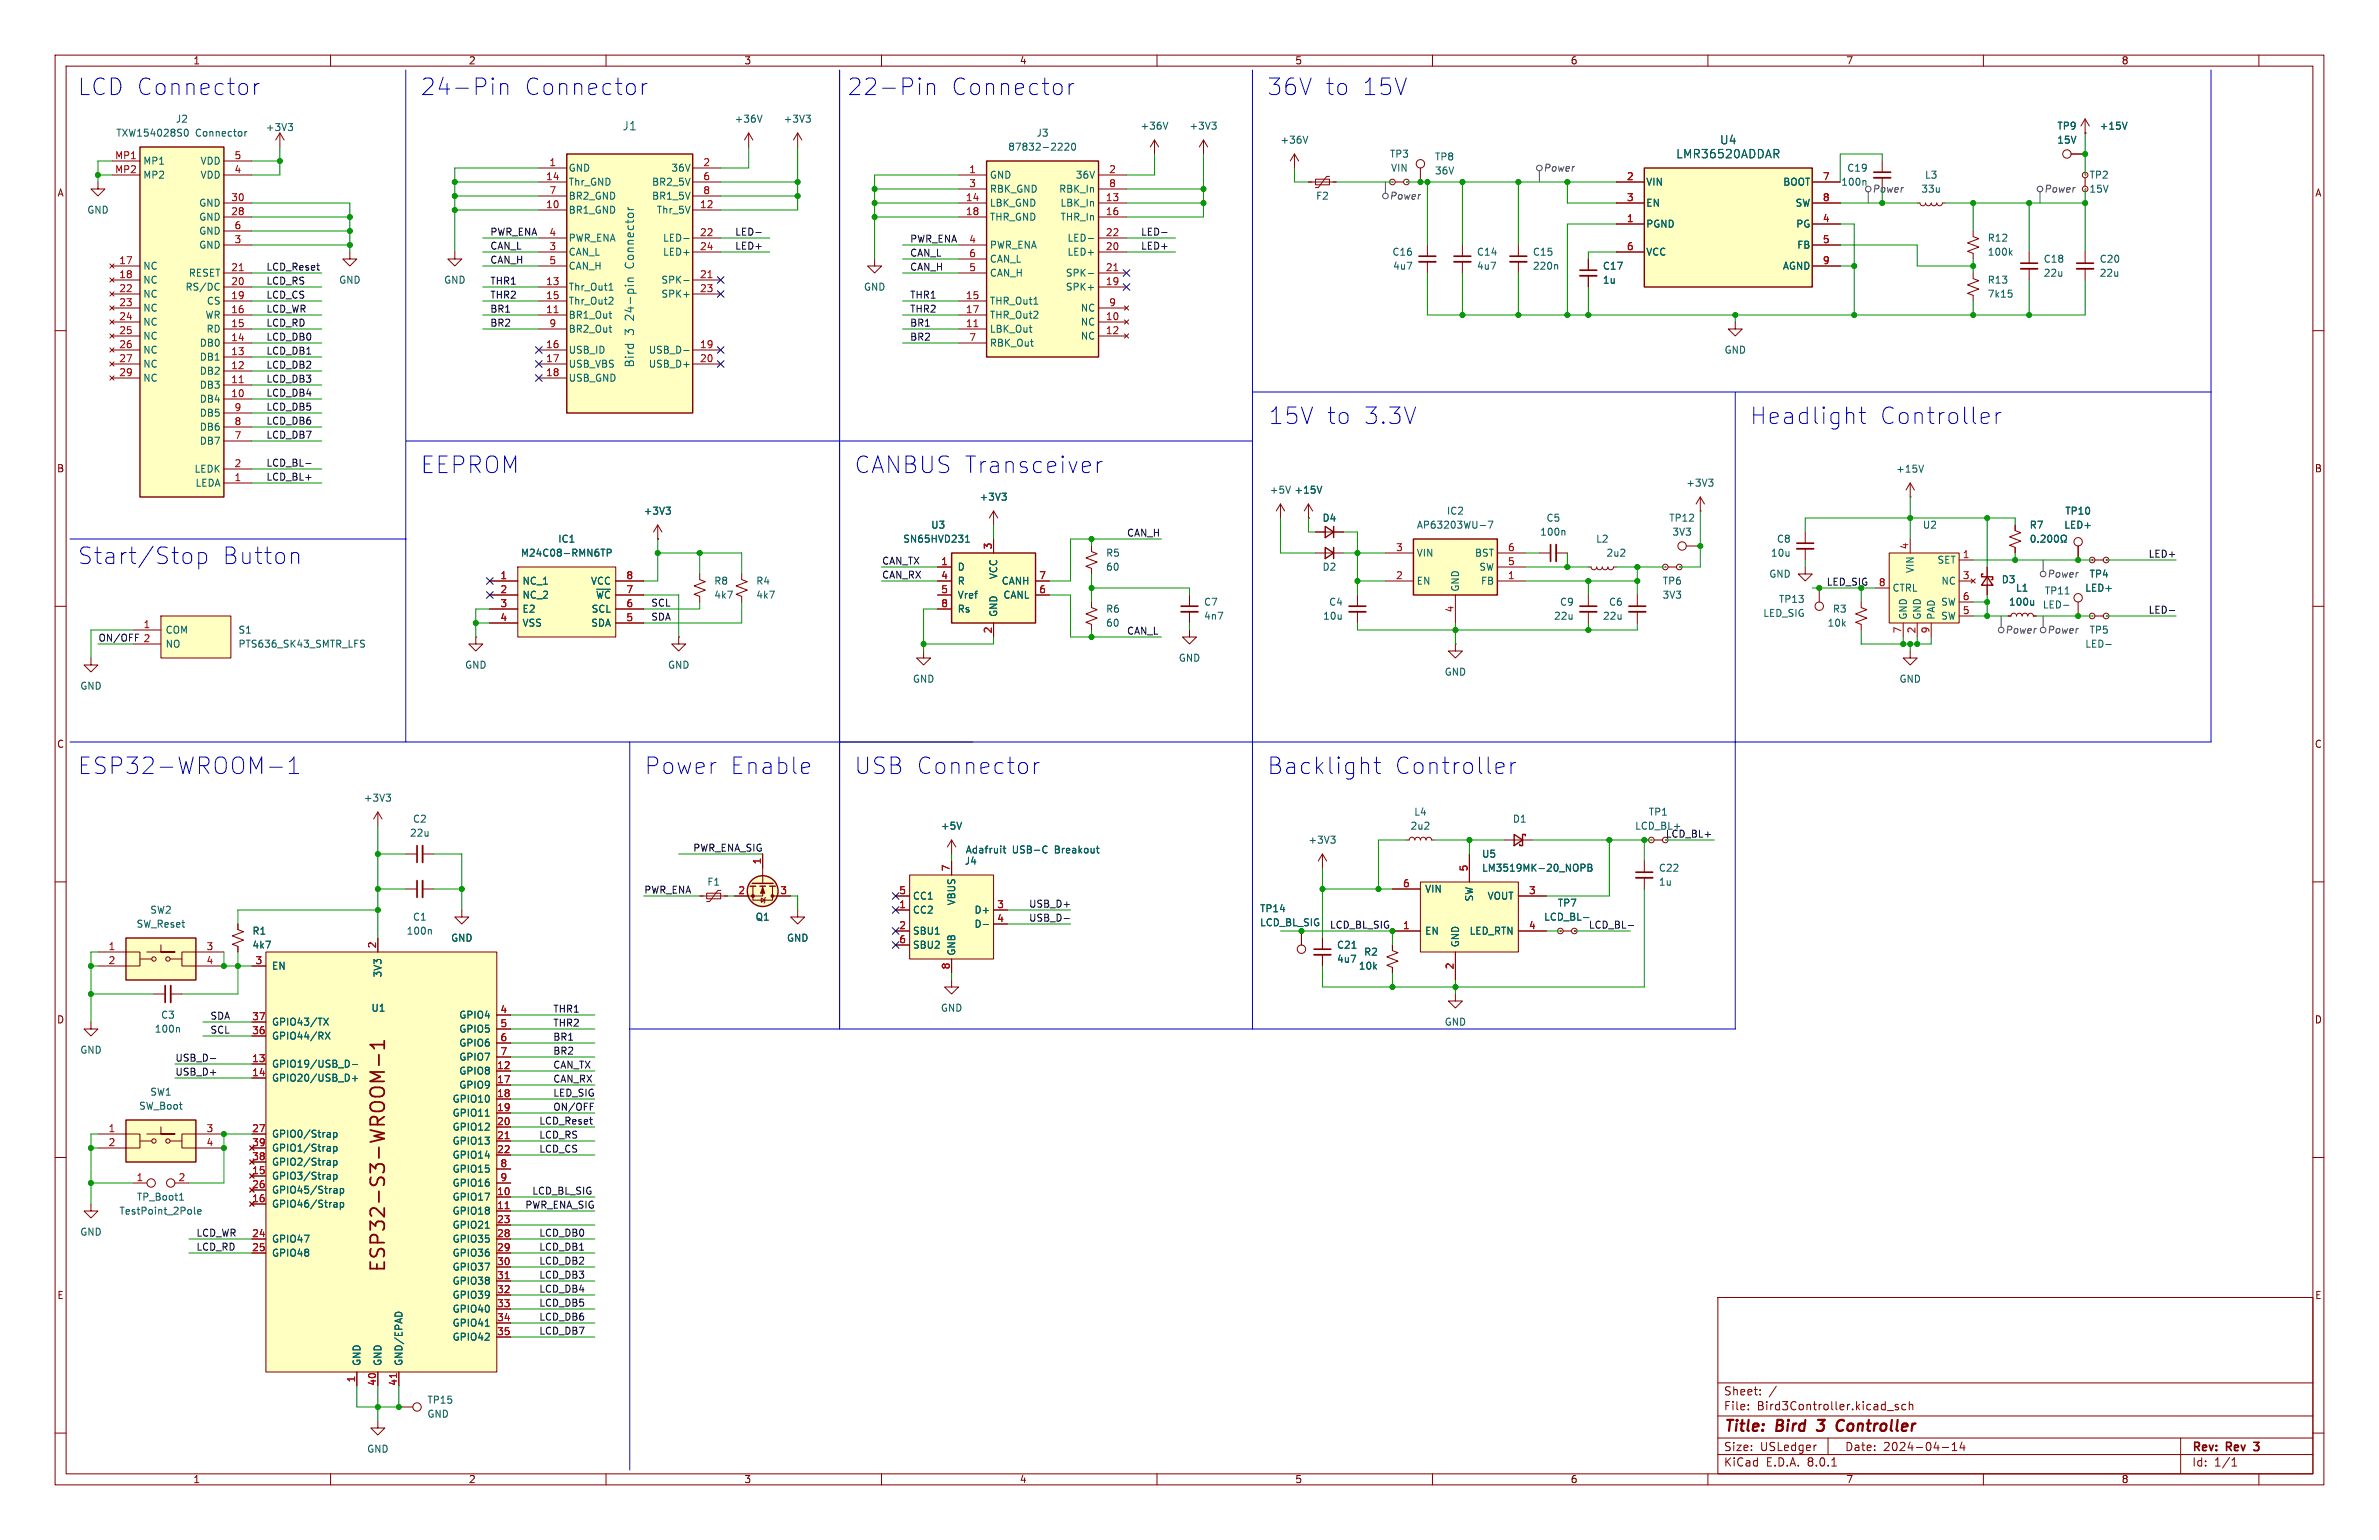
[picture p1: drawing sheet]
<svg xmlns="http://www.w3.org/2000/svg" width="432mm" height="279mm" viewBox="0 0 432 279" stroke-linecap="round" stroke-linejoin="round" font-family="sans-serif">
<defs><g id="words">
<g font-size="4.2" fill="#0000c2">
<text x="14" y="17.5">LCD Connector</text>
<text x="76.2" y="17.5">24-Pin</text>
<text x="94.9" y="17.5">Connector</text>
<text x="153.7" y="17.5">22-Pin</text>
<text x="172.4" y="17.5">Connector</text>
<text x="229.9" y="17.5">36V</text>
<text x="240.3" y="17.5">to</text>
<text x="246.9" y="17.5">15V</text>
<text x="230.1" y="77.2">15V</text>
<text x="240.6" y="77.2">to</text>
<text x="247.1" y="77.2">3.3V</text>
<text x="317.5" y="77.2">Headlight</text>
<text x="340.9" y="77.2">Controller</text>
<text x="76.2" y="86.1">EEPROM</text>
<text x="154.9" y="86.1">CANBUS Transceiver</text>
<text x="14" y="102.6">Start/Stop</text>
<text x="40.1" y="102.6">Button</text>
<text x="14" y="140.7">ESP32-WROOM-1</text>
<text x="116.8" y="140.7">Power</text>
<text x="132.3" y="140.7">Enable</text>
<text x="154.9" y="140.7">USB Connector</text>
<text x="229.9" y="140.7">Backlight</text>
<text x="252.9" y="140.7">Controller</text>
</g>
<text font-size="3.5" fill="#840000" x="70.3" y="231" transform="rotate(-90 70.3 231)">ESP32-S3-WROOM-1</text>
<g font-size="2.8" fill="#840000">
<text x="312.8" y="260.3">Title:</text>
<text x="322.5" y="260.3">Bird</text>
<text x="330.8" y="260.3">3</text>
<text x="335" y="260.3">Controller</text>
</g>
<g font-size="2.1" fill="#006464">
<text x="112.9" y="23.9">J1</text>
<text x="304.1" y="28.9">LMR36520ADDAR</text>
<text x="312.1" y="26.4">U4</text>
<text x="115.3" y="48.5" transform="rotate(-90 115.3 48.5)">Connector</text>
<text x="115.3" y="58.1" transform="rotate(-90 115.3 58.1)">24-pin</text>
<text x="115.3" y="60.9" transform="rotate(-90 115.3 60.9)">3</text>
<text x="115.3" y="66.8" transform="rotate(-90 115.3 66.8)">Bird</text>
</g>
<g font-size="2.1" fill="#840000">
<text x="312.8" y="256.1">File:</text>
<text x="312.8" y="253.4">Sheet:</text>
<text x="318.9" y="256.1">Bird3Controller.kicad_sch</text>
<text x="312.8" y="263.5">Size:</text>
<text x="319.5" y="263.5">USLedger</text>
<text x="334.8" y="263.5">Date:</text>
<text x="341.8" y="263.5">2024-04-14</text>
<text x="397.8" y="263.7">Rev:</text>
<text x="404.2" y="263.7">Rev</text>
<text x="409.9" y="263.7">3</text>
<text x="312.8" y="266.3">KiCad</text>
<text x="320.5" y="266.3">E.D.A.</text>
<text x="328.1" y="266.3">8.0.1</text>
<text x="397.8" y="266.3">Id:</text>
<text x="401.9" y="266.3">1/1</text>
</g>
<g font-size="1.8" fill="#840000">
<text x="35" y="11.9">1</text>
<text x="85" y="11.9">2</text>
<text x="135" y="11.9">3</text>
<text x="185" y="11.9">4</text>
<text x="235" y="11.9">5</text>
<text x="285" y="11.9">6</text>
<text x="335" y="11.9">7</text>
<text x="385" y="11.9">8</text>
<text x="10.3" y="35.9">A</text>
<text x="420.1" y="35.9">A</text>
<text x="10.3" y="85.9">B</text>
<text x="420.1" y="85.9">B</text>
<text x="10.3" y="135.9">C</text>
<text x="420.1" y="135.9">C</text>
<text x="10.3" y="185.9">D</text>
<text x="420.1" y="185.9">D</text>
<text x="10.3" y="235.9">E</text>
<text x="420.1" y="235.9">E</text>
<text x="35" y="269.3">1</text>
<text x="85" y="269.3">2</text>
<text x="135" y="269.3">3</text>
<text x="185" y="269.3">4</text>
<text x="235" y="269.3">5</text>
<text x="285" y="269.3">6</text>
<text x="335" y="269.3">7</text>
<text x="385" y="269.3">8</text>
</g>
<g font-size="1.8" fill="#006464">
<text x="31.8" y="22.5">J2</text>
<text x="48.2" y="24">+3V3</text>
<text x="133.2" y="22.5">+36V</text>
<text x="142.1" y="22.5">+3V3</text>
<text x="206.9" y="23.7">+36V</text>
<text x="215.8" y="23.7">+3V3</text>
<text x="373.3" y="23.7">TP9</text>
<text x="381" y="23.7">+15V</text>
<text x="21" y="25">TXW154028S0</text>
<text x="35.5" y="25">Connector</text>
<text x="182.9" y="27.5">87832-2220</text>
<text x="188" y="25">J3</text>
<text x="232.3" y="26.3">+36V</text>
<text x="252.2" y="28.8">TP3</text>
<text x="260.4" y="29.3">TP8</text>
<text x="373.3" y="26.3">15V</text>
<text x="25.9" y="30.1">MP1</text>
<text x="25.9" y="32.6">MP2</text>
<text x="36.3" y="32.6">VDD</text>
<text x="36.3" y="30.1">VDD</text>
<text x="103.1" y="31.3">GND</text>
<text x="103.1" y="33.9">Thr_GND</text>
<text x="118.3" y="33.9">BR2_5V</text>
<text x="121.8" y="31.3">36V</text>
<text x="179.6" y="32.6">GND</text>
<text x="179.6" y="35.2">RBK_GND</text>
<text x="192.1" y="35.2">RBK_In</text>
<text x="195.2" y="32.6">36V</text>
<text x="252.4" y="31.3">VIN</text>
<text x="260.4" y="31.9">36V</text>
<text x="298.7" y="33.9">VIN</text>
<text x="323.6" y="33.9">BOOT</text>
<text x="334.1" y="33.9">100n</text>
<text x="335.2" y="31.3">C19</text>
<text x="348.6" y="35.2">33u</text>
<text x="349.3" y="32.6">L3</text>
<text x="379.1" y="35.2">15V</text>
<text x="379.2" y="32.6">TP2</text>
<text x="15.7" y="39">GND</text>
<text x="36.1" y="40.2">GND</text>
<text x="36.1" y="37.7">GND</text>
<text x="103.1" y="39">BR1_GND</text>
<text x="103.1" y="36.4">BR2_GND</text>
<text x="118.3" y="36.4">BR1_5V</text>
<text x="119.1" y="39">Thr_5V</text>
<text x="179.6" y="37.7">LBK_GND</text>
<text x="179.6" y="40.2">THR_GND</text>
<text x="192.4" y="37.7">LBK_In</text>
<text x="192.4" y="40.2">THR_In</text>
<text x="238.8" y="36.4">F2</text>
<text x="298.7" y="41.5">PGND</text>
<text x="298.7" y="37.7">EN</text>
<text x="325.8" y="37.7">SW</text>
<text x="325.9" y="41.5">PG</text>
<text x="36.1" y="45.3">GND</text>
<text x="36.1" y="42.8">GND</text>
<text x="103.1" y="46.6">CAN_L</text>
<text x="103.1" y="44">PWR_ENA</text>
<text x="120.3" y="44">LED-</text>
<text x="120.3" y="46.6">LED+</text>
<text x="179.6" y="45.3">PWR_ENA</text>
<text x="179.6" y="47.9">CAN_L</text>
<text x="193.7" y="46.6">LED+</text>
<text x="193.7" y="44">LED-</text>
<text x="252.6" y="46.6">C16</text>
<text x="268" y="46.6">C14</text>
<text x="278.1" y="46.6">C15</text>
<text x="298.7" y="46.6">VCC</text>
<text x="326.1" y="45.3">FB</text>
<text x="360.7" y="44">R12</text>
<text x="360.7" y="46.6">100k</text>
<text x="370.9" y="47.9">C18</text>
<text x="381" y="47.9">C20</text>
<text x="25.9" y="49.1">NC</text>
<text x="25.9" y="51.7">NC</text>
<text x="33.6" y="52.9">RS/DC</text>
<text x="34.2" y="50.4">RESET</text>
<text x="61.5" y="51.7">GND</text>
<text x="80.5" y="51.7">GND</text>
<text x="103.1" y="52.9">Thr_Out1</text>
<text x="103.1" y="49.1">CAN_H</text>
<text x="120" y="51.7">SPK-</text>
<text x="156.7" y="52.9">GND</text>
<text x="179.6" y="50.4">CAN_H</text>
<text x="193.4" y="52.9">SPK+</text>
<text x="193.4" y="50.4">SPK-</text>
<text x="252.8" y="49.1">4u7</text>
<text x="268" y="49.1">4u7</text>
<text x="278.1" y="49.1">220n</text>
<text x="290.8" y="49.1">C17</text>
<text x="290.8" y="51.7">1u</text>
<text x="323.5" y="49.1">AGND</text>
<text x="360.7" y="51.7">R13</text>
<text x="370.9" y="50.4">22u</text>
<text x="381" y="50.4">22u</text>
<text x="25.9" y="54.2">NC</text>
<text x="25.9" y="56.7">NC</text>
<text x="25.9" y="59.3">NC</text>
<text x="37.2" y="58">WR</text>
<text x="37.4" y="55.5">CS</text>
<text x="103.1" y="58">BR1_Out</text>
<text x="103.1" y="55.5">Thr_Out2</text>
<text x="120" y="54.2">SPK+</text>
<text x="179.6" y="55.5">THR_Out1</text>
<text x="179.6" y="58">THR_Out2</text>
<text x="196.1" y="59.3">NC</text>
<text x="196.1" y="56.7">NC</text>
<text x="360.7" y="54.2">7k15</text>
<text x="25.9" y="61.8">NC</text>
<text x="25.9" y="64.4">NC</text>
<text x="36.2" y="65.6">DB1</text>
<text x="36.2" y="63.1">DB0</text>
<text x="37.4" y="60.6">RD</text>
<text x="103.1" y="64.4">USB_ID</text>
<text x="103.1" y="60.6">BR2_Out</text>
<text x="117.7" y="64.4">USB_D-</text>
<text x="179.6" y="60.6">LBK_Out</text>
<text x="179.6" y="63.1">RBK_Out</text>
<text x="196.1" y="61.8">NC</text>
<text x="312.9" y="64.4">GND</text>
<text x="25.9" y="66.9">NC</text>
<text x="25.9" y="69.4">NC</text>
<text x="36.2" y="70.7">DB3</text>
<text x="36.2" y="68.2">DB2</text>
<text x="103.1" y="66.9">USB_VBS</text>
<text x="103.1" y="69.4">USB_GND</text>
<text x="117.7" y="66.9">USB_D+</text>
<text x="36.2" y="73.3">DB4</text>
<text x="36.2" y="75.8">DB5</text>
<text x="36.2" y="80.9">DB7</text>
<text x="36.2" y="78.3">DB6</text>
<text x="35.2" y="86">LEDK</text>
<text x="35.4" y="88.5">LEDA</text>
<text x="230.4" y="89.8">+5V</text>
<text x="234.8" y="89.8">+15V</text>
<text x="306" y="88.5">+3V3</text>
<text x="344.1" y="86">+15V</text>
<text x="116.7" y="93.6">+3V3</text>
<text x="177.7" y="91">+3V3</text>
<text x="240" y="94.8">D4</text>
<text x="262.5" y="93.6">IC2</text>
<text x="280.6" y="94.8">C5</text>
<text x="302.9" y="94.8">TP12</text>
<text x="374.8" y="93.6">TP10</text>
<text x="94.5" y="101.2">M24C08-RMN6TP</text>
<text x="101.2" y="98.7">IC1</text>
<text x="163.8" y="98.7">SN65HVD231</text>
<text x="168.9" y="96.1">U3</text>
<text x="200.7" y="101.2">R5</text>
<text x="257" y="101.2">VIN</text>
<text x="257.1" y="96.1">AP63203WU-7</text>
<text x="267.6" y="101.2">BST</text>
<text x="279.5" y="97.4">100n</text>
<text x="289.6" y="98.7">L2</text>
<text x="291.5" y="101.2">2u2</text>
<text x="303.5" y="97.4">3V3</text>
<text x="321.3" y="101.2">10u</text>
<text x="322.4" y="98.7">C8</text>
<text x="348.9" y="96.1">U2</text>
<text x="368.3" y="96.1">R7</text>
<text x="374.6" y="96.1">LED+</text>
<text x="94.7" y="106.3">NC_1</text>
<text x="107.2" y="106.3">VCC</text>
<text x="129.5" y="106.3">R8</text>
<text x="137.2" y="106.3">R4</text>
<text x="173.7" y="103.7">D</text>
<text x="173.7" y="106.3">R</text>
<text x="181.2" y="105.2" transform="rotate(-90 181.2 105.2)">VCC</text>
<text x="181.7" y="106.3">CANH</text>
<text x="200.7" y="103.7">60</text>
<text x="240" y="103.7">D2</text>
<text x="257" y="106.3">EN</text>
<text x="265" y="107.4" transform="rotate(-90 265 107.4)">GND</text>
<text x="268.4" y="103.7">SW</text>
<text x="268.7" y="106.3">FB</text>
<text x="301.7" y="106.3">TP6</text>
<text x="321" y="105">GND</text>
<text x="343.4" y="107.5">CTRL</text>
<text x="347.6" y="104.1" transform="rotate(-90 347.6 104.1)">VIN</text>
<text x="351.6" y="102.5">SET</text>
<text x="352.3" y="106.3">NC</text>
<text x="363.2" y="106">D3</text>
<text x="365.8" y="107.5">L1</text>
<text x="378.4" y="107.5">LED+</text>
<text x="379.2" y="105">TP4</text>
<text x="94.7" y="108.8">NC_2</text>
<text x="94.7" y="111.4">E2</text>
<text x="94.7" y="113.9">VSS</text>
<text x="107.2" y="113.9">SDA</text>
<text x="107.3" y="111.4">SCL</text>
<text x="108.1" y="108.8">~{WC}</text>
<text x="129.5" y="108.8">4k7</text>
<text x="137.2" y="108.8">4k7</text>
<text x="173.7" y="108.8">Vref</text>
<text x="173.7" y="111.4">Rs</text>
<text x="181.2" y="112" transform="rotate(-90 181.2 112)">GND</text>
<text x="182" y="108.8">CANL</text>
<text x="200.7" y="111.4">R6</text>
<text x="200.7" y="113.9">60</text>
<text x="218.4" y="110.1">C7</text>
<text x="218.4" y="112.6">4n7</text>
<text x="240.1" y="112.6">10u</text>
<text x="241.1" y="110.1">C4</text>
<text x="282" y="112.6">22u</text>
<text x="283.1" y="110.1">C9</text>
<text x="290.9" y="112.6">22u</text>
<text x="291.9" y="110.1">C6</text>
<text x="301.7" y="108.8">3V3</text>
<text x="319.9" y="112.1">LED_SIG</text>
<text x="322.8" y="109.6">TP13</text>
<text x="331.6" y="113.9">10k</text>
<text x="332.6" y="111.4">R3</text>
<text x="346.3" y="112.5" transform="rotate(-90 346.3 112.5)">GND</text>
<text x="348.8" y="112.5" transform="rotate(-90 348.8 112.5)">GND</text>
<text x="351.4" y="112.5" transform="rotate(-90 351.4 112.5)">PAD</text>
<text x="352.2" y="112.6">SW</text>
<text x="352.2" y="110.1">SW</text>
<text x="364.5" y="110.1">100u</text>
<text x="370.7" y="110.6">LED-</text>
<text x="371.1" y="108.1">TP11</text>
<text x="30" y="115.2">COM</text>
<text x="30" y="117.7">NO</text>
<text x="43.2" y="115.2">S1</text>
<text x="43.2" y="117.7">PTS636_SK43_SMTR_LFS</text>
<text x="378.4" y="117.7">LED-</text>
<text x="379.2" y="115.2">TP5</text>
<text x="14.5" y="125.3">GND</text>
<text x="84.3" y="121.5">GND</text>
<text x="121.2" y="121.5">GND</text>
<text x="165.6" y="124.1">GND</text>
<text x="213.9" y="120.2">GND</text>
<text x="262.1" y="122.8">GND</text>
<text x="344.7" y="124.1">GND</text>
<text x="65.9" y="145.6">+3V3</text>
<text x="74.9" y="149.5">C2</text>
<text x="256.6" y="148.2">L4</text>
<text x="274.5" y="149.5">D1</text>
<text x="299.2" y="148.2">TP1</text>
<text x="74.3" y="152">22u</text>
<text x="170.7" y="150.7">+5V</text>
<text x="175.2" y="155">Adafruit</text>
<text x="183.7" y="155">USB-C</text>
<text x="191.6" y="155">Breakout</text>
<text x="237.4" y="153.3">+3V3</text>
<text x="255.9" y="150.7">2u2</text>
<text x="268.9" y="155.8">U5</text>
<text x="296.7" y="150.7">LCD_BL+</text>
<text x="128.3" y="160.9">F1</text>
<text x="175" y="157.1">J4</text>
<text x="268.9" y="158.3">LM3519MK-20_NOPB</text>
<text x="301" y="158.3">C22</text>
<text x="301" y="160.9">1u</text>
<text x="27.2" y="166">SW2</text>
<text x="74.9" y="167.2">C1</text>
<text x="137.1" y="167.2">Q1</text>
<text x="165.6" y="166">CC2</text>
<text x="165.6" y="163.4">CC1</text>
<text x="173.6" y="164.4" transform="rotate(-90 173.6 164.4)">VBUS</text>
<text x="176.8" y="166">D+</text>
<text x="228.6" y="165.7">TP14</text>
<text x="258.6" y="162.2">VIN</text>
<text x="267.6" y="163.6" transform="rotate(-90 267.6 163.6)">SW</text>
<text x="269.9" y="163.4">VOUT</text>
<text x="280.2" y="167.2">LCD_BL-</text>
<text x="282.7" y="164.7">TP7</text>
<text x="24.7" y="168.5">SW_Reset</text>
<text x="45.7" y="169.8">R1</text>
<text x="45.7" y="172.3">4k7</text>
<text x="73.7" y="169.8">100n</text>
<text x="81.8" y="171">GND</text>
<text x="142.7" y="171">GND</text>
<text x="165.6" y="169.8">SBU1</text>
<text x="165.6" y="172.3">SBU2</text>
<text x="173.6" y="173.5" transform="rotate(-90 173.6 173.5)">GNB</text>
<text x="176.8" y="168.5">D-</text>
<text x="228.6" y="168.2">LCD_BL_SIG</text>
<text x="242.6" y="172.3">C21</text>
<text x="247.5" y="173.6">R2</text>
<text x="258.6" y="169.8">EN</text>
<text x="265" y="172" transform="rotate(-90 265 172)">GND</text>
<text x="266.6" y="169.8">LED_RTN</text>
<text x="49.3" y="176.1">EN</text>
<text x="69.4" y="177.4" transform="rotate(-90 69.4 177.4)">3V3</text>
<text x="242.6" y="174.9">4u7</text>
<text x="246.5" y="176.1">10k</text>
<text x="29.1" y="185">C3</text>
<text x="67.3" y="183.7">U1</text>
<text x="83.3" y="185">GPIO4</text>
<text x="170.7" y="183.7">GND</text>
<text x="14.5" y="191.4">GND</text>
<text x="28" y="187.6">100n</text>
<text x="49.3" y="188.8">GPIO44/RX</text>
<text x="49.3" y="186.3">GPIO43/TX</text>
<text x="83.3" y="187.6">GPIO5</text>
<text x="83.3" y="190.1">GPIO6</text>
<text x="262.1" y="186.3">GND</text>
<text x="49.3" y="193.9">GPIO19/USB_D-</text>
<text x="49.3" y="196.4">GPIO20/USB_D+</text>
<text x="83.3" y="195.2">GPIO8</text>
<text x="83.3" y="197.7">GPIO9</text>
<text x="83.3" y="192.6">GPIO7</text>
<text x="25.1" y="201.5">SW_Boot</text>
<text x="27.2" y="199">SW1</text>
<text x="82.1" y="200.3">GPIO10</text>
<text x="82.1" y="202.8">GPIO11</text>
<text x="49.3" y="206.6">GPIO0/Strap</text>
<text x="49.3" y="209.1">GPIO1/Strap</text>
<text x="82.1" y="205.3">GPIO12</text>
<text x="82.1" y="207.9">GPIO13</text>
<text x="49.3" y="211.7">GPIO2/Strap</text>
<text x="49.3" y="214.2">GPIO3/Strap</text>
<text x="82.1" y="210.4">GPIO14</text>
<text x="82.1" y="213">GPIO15</text>
<text x="82.1" y="215.5">GPIO16</text>
<text x="21.6" y="220.6">TestPoint_2Pole</text>
<text x="24.8" y="218">TP_Boot1</text>
<text x="49.3" y="219.3">GPIO46/Strap</text>
<text x="49.3" y="216.8">GPIO45/Strap</text>
<text x="82.1" y="218">GPIO17</text>
<text x="82.1" y="220.6">GPIO18</text>
<text x="14.5" y="224.4">GND</text>
<text x="49.3" y="225.7">GPIO47</text>
<text x="82.1" y="223.1">GPIO21</text>
<text x="82.1" y="225.7">GPIO35</text>
<text x="49.3" y="228.2">GPIO48</text>
<text x="82.1" y="228.2">GPIO36</text>
<text x="82.1" y="230.7">GPIO37</text>
<text x="82.1" y="233.3">GPIO38</text>
<text x="82.1" y="235.8">GPIO39</text>
<text x="82.1" y="238.4">GPIO40</text>
<text x="82.1" y="240.9">GPIO41</text>
<text x="82.1" y="243.4">GPIO42</text>
<text x="65.6" y="247.9" transform="rotate(-90 65.6 247.9)">GND</text>
<text x="69.4" y="247.9" transform="rotate(-90 69.4 247.9)">GND</text>
<text x="73.3" y="247.9" transform="rotate(-90 73.3 247.9)">GND/EPAD</text>
<text x="77.5" y="257.4">GND</text>
<text x="77.5" y="254.9">TP15</text>
<text x="66.5" y="263.8">GND</text>
</g>
<g font-size="1.8" fill="#a90000">
<text x="20.8" y="29">MP1</text>
<text x="42.5" y="29">5</text>
<text x="20.8" y="31.5">MP2</text>
<text x="42.5" y="31.5">4</text>
<text x="99" y="32.8">14</text>
<text x="99.6" y="30.2">1</text>
<text x="99.6" y="35.3">7</text>
<text x="127.6" y="30.2">2</text>
<text x="127.6" y="32.8">6</text>
<text x="127.6" y="35.3">8</text>
<text x="175.8" y="31.5">1</text>
<text x="175.8" y="34">3</text>
<text x="201.2" y="31.5">2</text>
<text x="201.2" y="34">8</text>
<text x="295.2" y="32.8">2</text>
<text x="330.8" y="32.8">7</text>
<text x="41.9" y="39.1">28</text>
<text x="41.9" y="36.6">30</text>
<text x="42.5" y="41.7">6</text>
<text x="99" y="37.8">10</text>
<text x="127" y="37.8">12</text>
<text x="175.2" y="36.6">14</text>
<text x="175.2" y="39.1">18</text>
<text x="200.6" y="36.6">13</text>
<text x="200.6" y="39.1">16</text>
<text x="295.2" y="40.4">1</text>
<text x="295.2" y="36.6">3</text>
<text x="330.8" y="40.4">4</text>
<text x="330.8" y="36.6">8</text>
<text x="42.5" y="44.2">3</text>
<text x="99.6" y="45.5">3</text>
<text x="99.6" y="42.9">4</text>
<text x="127" y="42.9">22</text>
<text x="127" y="45.5">24</text>
<text x="175.8" y="44.2">4</text>
<text x="175.8" y="46.7">6</text>
<text x="200.6" y="45.5">20</text>
<text x="200.6" y="42.9">22</text>
<text x="295.2" y="45.5">6</text>
<text x="330.8" y="44.2">5</text>
<text x="21.5" y="48">17</text>
<text x="21.5" y="50.5">18</text>
<text x="21.5" y="53.1">22</text>
<text x="41.9" y="51.8">20</text>
<text x="41.9" y="49.3">21</text>
<text x="99" y="51.8">13</text>
<text x="99.6" y="48">5</text>
<text x="127" y="50.5">21</text>
<text x="127" y="53.1">23</text>
<text x="175.8" y="49.3">5</text>
<text x="200.6" y="51.8">19</text>
<text x="200.6" y="49.3">21</text>
<text x="330.8" y="48">9</text>
<text x="21.5" y="55.6">23</text>
<text x="21.5" y="58.2">24</text>
<text x="41.9" y="59.4">15</text>
<text x="41.9" y="56.9">16</text>
<text x="41.9" y="54.4">19</text>
<text x="99" y="56.9">11</text>
<text x="99" y="54.4">15</text>
<text x="99.6" y="59.4">9</text>
<text x="175.2" y="59.4">11</text>
<text x="175.2" y="54.4">15</text>
<text x="175.2" y="56.9">17</text>
<text x="200.6" y="58.2">10</text>
<text x="201.2" y="55.6">9</text>
<text x="21.5" y="60.7">25</text>
<text x="21.5" y="63.2">26</text>
<text x="21.5" y="65.8">27</text>
<text x="41.9" y="64.5">13</text>
<text x="41.9" y="62">14</text>
<text x="99" y="63.2">16</text>
<text x="99" y="65.8">17</text>
<text x="127" y="63.2">19</text>
<text x="127" y="65.8">20</text>
<text x="175.8" y="62">7</text>
<text x="200.6" y="60.7">12</text>
<text x="21.5" y="68.3">29</text>
<text x="41.9" y="69.6">11</text>
<text x="41.9" y="67.1">12</text>
<text x="99" y="68.3">18</text>
<text x="41.9" y="72.1">10</text>
<text x="42.5" y="77.2">8</text>
<text x="42.5" y="74.7">9</text>
<text x="42.5" y="79.8">7</text>
<text x="42.5" y="87.4">1</text>
<text x="42.5" y="84.8">2</text>
<text x="180.1" y="99.8" transform="rotate(-90 180.1 99.8)">3</text>
<text x="253.3" y="100.1">3</text>
<text x="273.6" y="100.1">6</text>
<text x="346.5" y="99.8" transform="rotate(-90 346.5 99.8)">4</text>
<text x="356.2" y="101.3">1</text>
<text x="90.7" y="105.2">1</text>
<text x="90.7" y="107.7">2</text>
<text x="113.6" y="107.7">7</text>
<text x="113.6" y="105.2">8</text>
<text x="170.7" y="102.6">1</text>
<text x="170.7" y="105.2">4</text>
<text x="170.7" y="107.7">5</text>
<text x="188.5" y="107.7">6</text>
<text x="188.5" y="105.2">7</text>
<text x="253.3" y="105.2">2</text>
<text x="273.6" y="105.2">1</text>
<text x="273.6" y="102.6">5</text>
<text x="340.9" y="106.4">8</text>
<text x="356.2" y="105.2">3</text>
<text x="90.7" y="110.2">3</text>
<text x="90.7" y="112.8">4</text>
<text x="113.6" y="112.8">5</text>
<text x="113.6" y="110.2">6</text>
<text x="170.7" y="110.2">8</text>
<text x="263.9" y="111.2" transform="rotate(-90 263.9 111.2)">4</text>
<text x="356.2" y="111.5">5</text>
<text x="356.2" y="109">6</text>
<text x="26" y="114">1</text>
<text x="26" y="116.6">2</text>
<text x="180.1" y="115" transform="rotate(-90 180.1 115)">2</text>
<text x="345.2" y="115" transform="rotate(-90 345.2 115)">7</text>
<text x="347.7" y="115" transform="rotate(-90 347.7 115)">2</text>
<text x="350.3" y="115" transform="rotate(-90 350.3 115)">9</text>
<text x="138.2" y="156.9" transform="rotate(-90 138.2 156.9)">1</text>
<text x="172.5" y="158.2" transform="rotate(-90 172.5 158.2)">7</text>
<text x="254.6" y="161">6</text>
<text x="266.4" y="158.2" transform="rotate(-90 266.4 158.2)">5</text>
<text x="133.9" y="162.3">2</text>
<text x="141.5" y="162.3">3</text>
<text x="163.1" y="164.8">1</text>
<text x="163.1" y="162.3">5</text>
<text x="180.9" y="164.8">3</text>
<text x="180.9" y="167.4">4</text>
<text x="277.4" y="162.3">3</text>
<text x="19.6" y="172.5">1</text>
<text x="37.4" y="172.5">3</text>
<text x="68.3" y="172.2" transform="rotate(-90 68.3 172.2)">2</text>
<text x="163.1" y="168.7">2</text>
<text x="163.1" y="171.2">6</text>
<text x="254.6" y="168.7">1</text>
<text x="277.4" y="168.7">4</text>
<text x="19.6" y="175">2</text>
<text x="37.4" y="175">4</text>
<text x="46.3" y="175">3</text>
<text x="172.5" y="176" transform="rotate(-90 172.5 176)">8</text>
<text x="263.9" y="176" transform="rotate(-90 263.9 176)">2</text>
<text x="45.7" y="185.2">37</text>
<text x="90.7" y="183.9">4</text>
<text x="45.7" y="187.7">36</text>
<text x="90.7" y="186.4">5</text>
<text x="90.7" y="189">6</text>
<text x="90.7" y="191.5">7</text>
<text x="45.7" y="192.8">13</text>
<text x="45.7" y="195.3">14</text>
<text x="90.1" y="194.1">12</text>
<text x="90.1" y="196.6">17</text>
<text x="90.1" y="199.1">18</text>
<text x="90.1" y="201.7">19</text>
<text x="19.6" y="205.5">1</text>
<text x="19.6" y="208">2</text>
<text x="37.4" y="205.5">3</text>
<text x="37.4" y="208">4</text>
<text x="45.7" y="205.5">27</text>
<text x="45.7" y="208">39</text>
<text x="90.1" y="204.2">20</text>
<text x="90.1" y="206.8">21</text>
<text x="90.1" y="209.3">22</text>
<text x="24.7" y="214.4">1</text>
<text x="32.3" y="214.4">2</text>
<text x="45.7" y="210.6">38</text>
<text x="45.7" y="213.1">15</text>
<text x="45.7" y="215.6">26</text>
<text x="90.7" y="211.8">8</text>
<text x="90.7" y="214.4">9</text>
<text x="45.7" y="218.2">16</text>
<text x="90.1" y="216.9">10</text>
<text x="90.1" y="219.5">11</text>
<text x="90.1" y="222">23</text>
<text x="45.7" y="224.5">24</text>
<text x="45.7" y="227.1">25</text>
<text x="90.1" y="224.5">28</text>
<text x="90.1" y="227.1">29</text>
<text x="90.1" y="229.6">30</text>
<text x="90.1" y="232.2">31</text>
<text x="90.1" y="234.7">32</text>
<text x="90.1" y="237.2">33</text>
<text x="90.1" y="239.8">34</text>
<text x="90.1" y="242.3">35</text>
<text x="64.5" y="250.9" transform="rotate(-90 64.5 250.9)">1</text>
<text x="68.3" y="251.5" transform="rotate(-90 68.3 251.5)">40</text>
<text x="72.1" y="251.5" transform="rotate(-90 72.1 251.5)">41</text>
</g>
<g font-size="1.8" fill="#484848">
<text x="280.1" y="31.3">Power</text>
<text x="339.8" y="35.2">Power</text>
<text x="371" y="35.2">Power</text>
<text x="252.2" y="36.4">Power</text>
<text x="371.5" y="105">Power</text>
<text x="363.9" y="115.2">Power</text>
<text x="371.5" y="115.2">Power</text>
</g>
<g font-size="1.8" fill="#0f0f0f">
<text x="88.9" y="42.8">PWR_ENA</text>
<text x="88.9" y="47.9">CAN_H</text>
<text x="88.9" y="45.4">CAN_L</text>
<text x="133.3" y="45.4">LED+</text>
<text x="133.3" y="42.8">LED-</text>
<text x="165.1" y="44.1">PWR_ENA</text>
<text x="165.1" y="46.6">CAN_L</text>
<text x="207" y="45.4">LED+</text>
<text x="207" y="42.8">LED-</text>
<text x="48.3" y="51.7">LCD_RS</text>
<text x="48.3" y="49.2">LCD_Reset</text>
<text x="88.9" y="51.7">THR1</text>
<text x="165.1" y="49.2">CAN_H</text>
<text x="48.3" y="54.3">LCD_CS</text>
<text x="48.3" y="59.3">LCD_RD</text>
<text x="48.3" y="56.8">LCD_WR</text>
<text x="88.9" y="59.3">BR2</text>
<text x="88.9" y="56.8">BR1</text>
<text x="88.9" y="54.3">THR2</text>
<text x="165.1" y="56.8">THR2</text>
<text x="165.1" y="59.3">BR1</text>
<text x="165.1" y="54.3">THR1</text>
<text x="48.3" y="61.9">LCD_DB0</text>
<text x="48.3" y="64.4">LCD_DB1</text>
<text x="165.1" y="61.9">BR2</text>
<text x="48.3" y="67">LCD_DB2</text>
<text x="48.3" y="69.5">LCD_DB3</text>
<text x="48.3" y="72">LCD_DB4</text>
<text x="48.3" y="77.1">LCD_DB6</text>
<text x="48.3" y="74.6">LCD_DB5</text>
<text x="48.3" y="79.7">LCD_DB7</text>
<text x="48.3" y="87.3">LCD_BL+</text>
<text x="48.3" y="84.7">LCD_BL-</text>
<text x="204.5" y="97.4">CAN_H</text>
<text x="389.9" y="101.3">LED+</text>
<text x="160" y="102.5">CAN_TX</text>
<text x="160" y="105.1">CAN_RX</text>
<text x="118.1" y="112.7">SDA</text>
<text x="118.1" y="110.1">SCL</text>
<text x="389.9" y="111.4">LED-</text>
<text x="17.8" y="116.5">ON/OFF</text>
<text x="204.5" y="115.2">CAN_L</text>
<text x="125.7" y="154.6">PWR_ENA_SIG</text>
<text x="302.3" y="152.1">LCD_BL+</text>
<text x="116.8" y="162.2">PWR_ENA</text>
<text x="186.7" y="164.8">USB_D+</text>
<text x="186.7" y="167.3">USB_D-</text>
<text x="241.3" y="168.6">LCD_BL_SIG</text>
<text x="288.3" y="168.6">LCD_BL-</text>
<text x="38.1" y="185.1">SDA</text>
<text x="100.3" y="183.8">THR1</text>
<text x="38.1" y="187.6">SCL</text>
<text x="100.3" y="188.9">BR1</text>
<text x="100.3" y="186.3">THR2</text>
<text x="100.3" y="191.4">BR2</text>
<text x="31.7" y="192.7">USB_D-</text>
<text x="31.7" y="195.2">USB_D+</text>
<text x="100.3" y="196.5">CAN_RX</text>
<text x="100.3" y="194">CAN_TX</text>
<text x="100.3" y="201.6">ON/OFF</text>
<text x="100.3" y="199">LED_SIG</text>
<text x="97.8" y="209.2">LCD_CS</text>
<text x="97.8" y="204.1">LCD_Reset</text>
<text x="97.8" y="206.7">LCD_RS</text>
<text x="95.2" y="219.4">PWR_ENA_SIG</text>
<text x="96.5" y="216.8">LCD_BL_SIG</text>
<text x="35.6" y="224.4">LCD_WR</text>
<text x="35.6" y="227">LCD_RD</text>
<text x="97.8" y="224.4">LCD_DB0</text>
<text x="97.8" y="227">LCD_DB1</text>
<text x="97.8" y="229.5">LCD_DB2</text>
<text x="97.8" y="232.1">LCD_DB3</text>
<text x="97.8" y="237.1">LCD_DB5</text>
<text x="97.8" y="239.7">LCD_DB6</text>
<text x="97.8" y="234.6">LCD_DB4</text>
<text x="97.8" y="242.2">LCD_DB7</text>
</g>
<text font-size="1.8" fill="#009600" x="331.5" y="106.3">LED_SIG</text>
</g></defs>
<g fill="none" stroke="#840000" stroke-width=".18">
<path d="M10 10h411.8v259.4h-411.8zM12 12h407.8v255.4h-407.8zM60 10v2M110 10v2M160 10v2M210 10v2M260 10v2M310 10v2M360 10v2M410 10v2M341.6 29.2v2M341.6 32.3v2"/>
<path d="M348 36.8h.5l.1 .4 .4 .1 .4-.1 .1-.4 .2 .4 .3 .1 .4-.1 .1-.4 .2 .4 .3 .1 .4-.1 .1-.4 .2 .4 .3 .1 .4-.1 .2-.4h.5M10 60h2M158.7 47v1.3h1.3l-1.3 1.2-1.2-1.2h1.2M419.8 60h2M10 110h2M246.4 108v2M246.4 111v2M264.2 116.8v1.3h1.2l-1.2 1.3-1.3-1.3h1.3M264.2 116.8h.1M419.8 110h2M10 160h2M419.8 160h2"/>
<path d="M236.2 168.9v2.6M264.2 180.3v1.3h1.2l-1.2 1.3-1.3-1.3h1.3M10 210h2M419.8 210h2M311.8 235.4h108v32h-108zM10 260h2M311.8 256.9h108M311.8 250.9h108M317.3 255.6v.2M317.3 254.9v.1M319.5 252.9v.2M319.5 252.2v.1"/>
<path d="M322.4 251.5l-1.3 1.9M342.5 255.9h1.2M344.5 254.9l-.3-.1-.2 .2v.2l.5 .2v.3h-.5M345.9 254.9l-.4-.1-.3 .3v.4l.1 .2h.6M346.5 254.9l.3-.1 .3 .1 .1 .9M346.5 254.3v1.5M419.8 260h2M60 267.4v2M110 267.4v2M160 267.4v2M210 267.4v2M260 267.4v2"/>
<path d="M310 267.4v2M311.8 263.9h108M311.8 260.9h108M329.5 262.2h.2M331.8 260.9v3M332.5 266h.8M352.5 262.6h1.2M354.3 263.2h.9M354.3 262.1l.5-.4v1.5M356.1 261.6l-.3 1.1h.9M356.5 262.2v1M360 267.4v2"/>
<path d="M395.8 260.9v6.5M405.1 266h.9M405.1 264.9l.4-.4v1.5M410 267.4v2"/>
<circle cx="236.2" cy="172.2" r=".76"/>
</g>
<path d="M340.1 31.2h3.1M244.9 110h3M409.1 261.7h.9M409.1 263l.2 .2" fill="none" stroke="#840000" stroke-width=".3"/>
<path d="M329.7 259.4l.3 .2M330 257.6h1.2M333.4 259.1a.63 .63 0 0 0 1 .4M334.3 257.6a.88 .88 0 0 0-.9 .9" fill="none" stroke="#840000" stroke-width=".4"/>
<path d="M340.1 32.3h3.1M244.9 111h3" fill="none" stroke="#840000" stroke-width=".33"/>
<path d="M338.5 32.8l.2 .1v.7" fill="none" stroke="#006464" stroke-width=".18"/>
<path d="M94 102.9h17.8v12.7h-17.8z" fill="#ffffc2"/>
<path d="M88.9 105.4h5.1M88.9 108h5.1M88.9 110.5h5.1M88.9 113h5.1M94 102.9h17.8v12.7h-17.8zM111.8 105.4h5M111.8 108h5M111.8 110.5h5M111.8 113h5M252.7 171.5v1l1 .3-2 .8 2 .8-2 .7 1 .4v1" fill="none" stroke="#840000" stroke-width=".18"/>
<path d="M109.1 99.6h.7M110.2 100.3l.6-.1 .1-.1v-.3l-.7-.2v1.3" fill="none" stroke="#006464" stroke-width=".18"/>
<path d="M48.3 172.7h41.9v76.2h-41.9z" fill="#ffffc2"/>
<g fill="none" stroke="#840000" stroke-width=".18">
<path d="M257.8 30.5v2.5M198.1 99.1v1l1 .4-2 .7 2 .8-2 .7 1 .4v1M73.7 154.9h2M76.7 154.9h2M172.7 152.4l-.7 1.3M172.7 152.4v2.5M172.7 152.4l.8 1.3M45.7 175.3h2.6M48.3 172.7h41.9v76.2h-41.9zM68.6 170.2v2.5M240 170.2v2M240 173.2v2.1"/>
<path d="M45.7 193h2.6M45.7 195.6h2.6M45.7 188h2.6M45.7 185.4h2.6M90.2 194.3h2.5M90.2 196.9h2.5M90.2 199.4h2.5M90.2 184.2h2.5M90.2 186.7h2.5M90.2 189.2h2.5M90.2 191.8h2.5M45.7 210.8h2.6"/>
<path d="M45.7 213.4h2.6M45.7 218.4h2.6M45.7 215.9h2.6M45.7 205.7h2.6M45.7 208.3h2.6M90.2 217.2h2.5M90.2 219.7h2.5M90.2 201.9h2.5M90.2 204.5h2.5M90.2 207h2.5M90.2 209.6h2.5M90.2 212.1h2.5"/>
<path d="M90.2 214.6h2.5M45.7 224.8h2.6M45.7 227.3h2.6M90.2 222.3h2.5M90.2 224.8h2.5M90.2 227.3h2.5M90.2 229.9h2.5M90.2 232.4h2.5M90.2 235h2.5M90.2 237.5h2.5M64.8 248.9v2.6M68.6 248.9v2.6"/>
<path d="M72.4 248.9v2.6M90.2 240h2.5M90.2 242.6h2.5"/>
<circle cx="257.8" cy="29.7" r=".76"/>
</g>
<path d="M68.8 191.3v2M69.7 194.5h-2.5l1.8 .8M69.7 188.8v1.5M69.7 189.5h-2.5l.7 .8" fill="none" stroke="#840000" stroke-width=".32"/>
<path d="M91.7 219.3h.7M91.7 206.6h.7M91.7 232h.7M72 249.2v.7" fill="none" stroke="#a90000" stroke-width=".18"/>
<g fill="none" stroke="#006464" stroke-width=".18">
<path d="M174.5 149.2l-.4 1.2M245.4 172h.7M58.7 184.7l.9 1.3M59.1 187.3l.8 1.2M59.6 184.7l-.9 1.3M59.9 187.3l-.8 1.2M63.2 192.4l.2 .5-.2 .7M64 193.1h.9M64 195.7h.9M64.4 195.2v1M59.9 205.5l.1 .8M59.9 208.1l.1 .8"/>
<path d="M59.9 210.6l.1 .8M59.9 213.2l.1 .7M60 211.3l-.2 .1M60 210.9h-.2M60 213.9h-.2M60 213.4l-.2 .1M60 206.3h-.2M60 205.8h-.2M60 208.8l-.2 .1M60 208.3l-.2 .1M60.6 205.5v1.2M60.6 208v1.3"/>
<path d="M60.6 210.6v1.2M60.6 213.1v1.3M60.6 210.6h.3l.3 .2-.2 .5h-.4M60.6 205.5h.3l.3 .2-.2 .6h-.4M60.6 208.1l.3-.1 .3 .3-.2 .5h-.4M60.6 213.2l.3-.1 .3 .2-.2 .6h-.4M60.7 215.6l.4 .1 .1 .8M60.7 218.2h.4l.1 .8M61.2 219h-.5M61.2 218.5h-.5M61.2 216.4l-.5 .1M61.2 215.9l-.5 .1"/>
<path d="M61.8 218.2h.3l.3 .2-.1 .6h-.5M61.8 215.6v1.3M61.8 218.2v1.2M61.8 215.7l.3-.1 .3 .3-.1 .5h-.5M88.1 202.5h.7M71.9 238.2l.3-.1 .6 .1M88.1 222.8h.7M88.1 240.6h.7"/>
</g>
<path d="M76.7 153.4v3.1M238.5 173.2h3.1" fill="none" stroke="#840000" stroke-width=".33"/>
<path d="M75.7 153.4v3.1M238.5 172.2h3.1" fill="none" stroke="#840000" stroke-width=".3"/>
<path d="M165.1 158.8h15.2v15.2h-15.2z" fill="#ffffc2"/>
<g fill="none" stroke="#840000" stroke-width=".18">
<path d="M16.5 119.4v1.3h1.3l-1.3 1.2-1.3-1.2h1.3M360.7 102.9v5.1M68.6 147.3l-.8 1.3M68.6 147.3v2.6M68.6 147.3l.7 1.3M165.1 158.8h15.2v15.2h-15.2zM172.7 156.2v2.6M43.2 167.6v1.1l1 .3-2 .8 2 .8-2 .7 1 .4v1M73.7 161.3h2M76.7 161.3h2M83.8 165.1v1.3h1.3l-1.3 1.2-1.3-1.2h1.3M162.6 165.1h2.5"/>
<path d="M162.6 168.9h2.5M162.6 162.6h2.5M162.6 171.5h2.5M172.7 174v2.5M180.3 165.1h2.6M180.3 167.6h2.6"/>
</g>
<path d="M70.1 144.1h.8l-.4 .5M70.6 144.6l.3 .2v.3l-.3 .3M182.1 153.9h.5M182.3 153.5v1.1l.3 .2M189.7 153.5l.4 .1M190.1 154.6l-.4 .2M199 153.9h.5M199.2 154.6l.3 .2M78.1 168.6l.2 .2v.7M178.5 167.7h.9" fill="none" stroke="#006464" stroke-width=".18"/>
<path d="M76.7 159.8v3" fill="none" stroke="#840000" stroke-width=".33"/>
<path d="M75.7 159.8v3" fill="none" stroke="#840000" stroke-width=".3"/>
<path d="M359.9 104.1h-.2v.5h2v.6h-.3M360.7 104.6l1 1.6h-2z" fill="none" stroke="#840000" stroke-width=".25"/>
<path d="M29.2 111.8h12.7v7.6h-12.7z" fill="#ffffc2"/>
<path d="M24.1 114.3h5.1M24.1 116.8h5.1M29.2 111.8h12.7v7.6h-12.7z" fill="none" stroke="#840000" stroke-width=".18"/>
<path d="M65.5 116.7l.5 .2 .2 .2-.2 .3h-.4M65.5 116.2h.7" fill="none" stroke="#006464" stroke-width=".18"/>
<path d="M298.4 30.5h30.5v21.6h-30.5z" fill="#ffffc2"/>
<path d="M298.4 30.5h30.5v21.6h-30.5zM240.5 99.3l1.6 1-1.6 1zM242.1 99.3v2" fill="none" stroke="#840000" stroke-width=".25"/>
<g fill="none" stroke="#840000" stroke-width=".18">
<path d="M234.9 27.9l-.7 1.3M234.9 27.9v2.6M234.9 27.9l.8 1.3M293.4 33h5M293.4 36.8h5M328.9 33h5.1M328.9 36.8h5.1M259.1 44.5v2M259.1 47.5v2M293.4 40.6h5M293.4 45.7h5M328.9 40.6h5.1"/>
<path d="M328.9 44.5h5.1M328.9 48.3h5.1M180.3 92.7l-.7 1.3M180.3 92.7v2.6M180.3 92.7l.8 1.3M238.8 100.3h5"/>
</g>
<path d="M237.4 24.7l-.5 1.3M322.4 27.9l.5 .7M322.6 27.1l.3 .3-.1 .4-.2 .1M181.9 89.5h.7l-.4 .5M182.4 90l.2 .2v.3l-.2 .2" fill="none" stroke="#006464" stroke-width=".18"/>
<path d="M257.6 47.5h3" fill="none" stroke="#840000" stroke-width=".33"/>
<path d="M257.6 46.5h3" fill="none" stroke="#840000" stroke-width=".3"/>
<path d="M172.7 100.3h15.3v12.7h-15.3z" fill="#ffffc2"/>
<path d="M240.5 95.5l1.6 1-1.6 1zM242.1 95.5v2M172.7 100.3h15.3v12.7h-15.3z" fill="none" stroke="#840000" stroke-width=".25"/>
<g fill="none" stroke="#840000" stroke-width=".18">
<path d="M375.9 27.9h2.6M378.5 24.1h.1M378.5 21.6l-.8 1.3M378.5 21.6v2.5M378.5 21.6l.7 1.3M119.4 97.8h.1M119.4 95.3l-.8 1.2M119.4 95.3v2.5M119.4 95.3l.7 1.2M180.3 97.8v2.5M232.4 91.4l-.8 1.3M232.4 91.4v2.6"/>
<path d="M232.4 91.4l.8 1.3M237.5 94h.1M237.5 91.4l-.8 1.3M237.5 91.4v2.6M237.5 91.4l.8 1.3M238.8 96.5h5M306.1 99.1h2.5M308.6 92.7h.1M308.6 90.2l-.8 1.2M308.6 90.2v2.5M308.6 90.2l.8 1.2M86.4 115.6v1.2h1.2l-1.2 1.3-1.3-1.3h1.3"/>
<path d="M86.4 115.6h.1M167.6 118.1v1.3h1.3l-1.3 1.3-1.2-1.3h1.2M170.2 102.9h2.5M170.2 105.4h2.5M170.2 108h2.5M170.2 110.5h2.5M180.3 113v2.6M188 105.4h2.5M188 108h2.5M215.9 114.3v1.3h1.3l-1.3 1.2-1.3-1.2h1.3M215.9 108v2M215.9 111v2"/>
<path d="M297.2 108v2M297.2 111v2M302.3 102.9h.1M304.8 102.9h.1M346.7 118.1v1.3h1.3l-1.3 1.3-1.3-1.3h1.3M379.7 111.8h.1M382.3 111.8h.1M172.7 177.8v1.3h1.3l-1.3 1.2-1.3-1.2h1.3"/>
<circle cx="375.2" cy="27.9" r=".76"/>
<circle cx="305.3" cy="99.1" r=".76"/>
<circle cx="302.3" cy="102.9" r=".51"/>
<circle cx="304.8" cy="102.9" r=".51"/>
<circle cx="379.7" cy="111.8" r=".51"/>
<circle cx="382.3" cy="111.8" r=".51"/>
</g>
<path d="M386.1 22.2l-.5 1.2M120.9 92h.8l-.4 .5M121.4 92.5l.3 .2v.3l-.3 .3M175.3 98.4h.7M175.3 97.5l.3-.4v1.3M234.2 88.2l-.4 1.3M239.9 88.2l-.4 1.3M310.1 86.9h.8l-.4 .5M310.7 87.4l.2 .3v.3l-.2 .2M382.2 116.9h1" fill="none" stroke="#006464" stroke-width=".18"/>
<path d="M214.4 111h3M295.7 111h3" fill="none" stroke="#840000" stroke-width=".33"/>
<path d="M214.4 110h3M295.7 110h3" fill="none" stroke="#840000" stroke-width=".3"/>
<path d="M302.8 102.9h1.5M380.3 111.8h1.4" fill="none" stroke="#840000" stroke-width=".2"/>
<path d="M342.9 100.3h12.7v12.7h-12.7z" fill="#ffffc2"/>
<g fill="none" stroke="#840000" stroke-width=".18">
<path d="M237.5 33h5.1M238.8 32.5h2.5v1h-2.5zM241.3 32h-.5l-1.5 2h-.5M252.7 33h.1M255.3 33h.1M275.6 44.5v2M275.6 47.5v2M288.3 47v2M288.3 50v2.1M346.7 97.8v2.5M134.6 104.1v1.1l1 .3-2 .8 2 .8-2 .7 1 .4v1M279.4 100.3h2"/>
<path d="M282.4 100.3h2.1M288.3 102.9h.5l.1 .3 .4 .2 .4-.2 .1-.3 .2 .3 .3 .2 .4-.2 .1-.3 .2 .3 .3 .2 .4-.2 .1-.3 .2 .3 .4 .2 .3-.2 .2-.3h.5M327.7 102.9v1.2h1.2l-1.2 1.3-1.3-1.3h1.3M340.4 106.7h2.5M342.9 100.3h12.7v12.7h-12.7zM345.4 113v2.6M348 113v2.6M350.5 113v2.6M355.6 101.6h2.5M355.6 105.4h2.5M355.6 111.8h2.5M355.6 109.2h2.5"/>
<path d="M357.8 105l.7 .8M358.5 105l-.7 .8"/>
<circle cx="252.7" cy="33" r=".51"/>
<circle cx="255.3" cy="33" r=".51"/>
</g>
<path d="M274.1 47.5h3M286.8 50h3M282.4 98.8v3.1" fill="none" stroke="#840000" stroke-width=".33"/>
<path d="M274.1 46.5h3M286.8 49h3M281.4 98.8v3.1" fill="none" stroke="#840000" stroke-width=".3"/>
<path d="M282.5 48l.2 .2v.6M283.9 96.3l.1 .1v.7" fill="none" stroke="#006464" stroke-width=".18"/>
<path d="M253.3 33h1.4" fill="none" stroke="#840000" stroke-width=".2"/>
<path d="M256.5 97.8h15.3v10.2h-15.3z" fill="#ffffc2"/>
<path d="M256.5 97.8h15.3v10.2h-15.3z" fill="none" stroke="#840000" stroke-width=".25"/>
<g fill="none" stroke="#840000" stroke-width=".18">
<path d="M346.7 90.2h.1M346.7 87.6l-.8 1.3M346.7 87.6v2.6M346.7 87.6l.8 1.3M198.1 109.2v1l1 .4-2 .8 2 .7-2 .8 1 .4v1M251.5 105.4h5M251.5 100.3h5M264.2 108v5M271.8 105.4h5.1M271.8 100.3h5.1M271.8 102.9h5.1M288.3 108v2"/>
<path d="M288.3 111v2"/>
</g>
<path d="M268.7 95.3h.9M270.1 94.6h.9l-.6 1.2M349.1 84.4l-.4 1.3" fill="none" stroke="#006464" stroke-width=".18"/>
<path d="M286.8 111h3" fill="none" stroke="#840000" stroke-width=".33"/>
<path d="M286.8 110h3" fill="none" stroke="#840000" stroke-width=".3"/>
<path d="M102.9 27.9h22.8v47h-22.8z" fill="#ffffc2"/>
<path d="M102.9 27.9h22.8v47h-22.8z" fill="none" stroke="#840000" stroke-width=".25"/>
<g fill="none" stroke="#840000" stroke-width=".18">
<path d="M97.8 30.5h5.1M97.8 38.1h5.1M97.8 33h5.1M97.8 35.6h5.1M125.7 30.5h5.1M125.7 38.1h5.1M125.7 33h5.1M125.7 35.6h5.1M97.8 57.2h5.1M97.8 52.1h5.1M97.8 54.6h5.1M97.8 43.2h5.1"/>
<path d="M97.8 45.7h5.1M97.8 48.3h5.1M97.8 59.7h5.1M125.7 50.8h5.1M125.7 43.2h5.1M125.7 53.3h5.1M125.7 45.7h5.1M97.8 63.5h5.1M97.8 66h5.1M97.8 68.6h5.1M125.7 63.5h5.1M125.7 66h5.1"/>
<path d="M327.7 96.5v2.1M327.7 99.6v2"/>
</g>
<g fill="none" stroke="#006464" stroke-width=".18">
<path d="M114 37.6l.1 .3 .2 .1M110.5 56.9h.5M110.5 52.6h.8M110.5 59.4h.5M110.8 51.6l.1-.2v1.2M110.9 57.7h.1M111 53.9l.3 .3-.1 .3-.7 .7h.8M114 51.1h1M115 50.4l-.9 .1-.1 .4 .1 .2M124.1 50.9h1M124.1 43.3h1M110.9 60.3h.1"/>
<path d="M124.1 63.6h1"/>
</g>
<path d="M100.6 56.7h.7M128.5 50.4h.7" fill="none" stroke="#a90000" stroke-width=".18"/>
<path d="M326.1 99.6h3.1" fill="none" stroke="#840000" stroke-width=".33"/>
<path d="M326.1 98.6h3.1" fill="none" stroke="#840000" stroke-width=".3"/>
<path d="M25.4 26.7h15.2v63.5h-15.2z" fill="#ffffc2"/>
<g fill="none" stroke="#840000" stroke-width=".25">
<path d="M25.4 26.7h15.2v63.5h-15.2zM136.1 160.8h1.1M136.5 160.3h3.8M137.9 160.8h1M139.7 160.8h1"/>
<circle cx="138.4" cy="161.7" r="2.79"/>
</g>
<g fill="none" stroke="#840000" stroke-width=".18">
<path d="M20.3 31.8h5.1M20.3 29.2h5.1M40.6 39.4h5.1M40.6 36.8h5.1M40.6 31.8h5.1M40.6 29.2h5.1M50.8 24.1l-.8 1.3M50.8 24.1v2.6M50.8 24.1l.8 1.3M135.9 24.1l-.8 1.3M135.9 24.1v2.6M135.9 24.1l.8 1.3"/>
<path d="M144.8 24.1l-.8 1.3M144.8 24.1v2.6M144.8 24.1l.7 1.3M19.9 47.9l.8 .7M19.9 50.4l.8 .8M19.9 53l.8 .7M19.9 55.5l.8 .8M19.9 58l.8 .8M20.3 48.3h5.1M20.3 50.8h5.1M20.3 53.3h5.1M20.3 55.9h5.1"/>
<path d="M20.3 58.4h5.1M20.7 47.9l-.8 .7M20.7 50.4l-.8 .8M20.7 53l-.8 .7M20.7 55.5l-.8 .8M20.7 58l-.8 .8M40.6 59.7h5.1M40.6 57.2h5.1M40.6 54.6h5.1M40.6 52.1h5.1M40.6 49.5h5.1M40.6 44.5h5.1"/>
<path d="M40.6 41.9h5.1M63.5 45.7v1.3h1.3l-1.3 1.3-1.3-1.3h1.3M82.5 45.7v1.3h1.3l-1.3 1.3-1.2-1.3h1.2M19.9 60.6l.8 .7M19.9 63.1l.8 .8M19.9 65.7l.8 .7M19.9 68.2l.8 .8M20.3 61h5.1M20.3 63.5h5.1M20.3 66h5.1M20.3 68.6h5.1M20.7 60.6l-.8 .7"/>
<path d="M20.7 63.1l-.8 .8M20.7 65.7l-.8 .7M20.7 68.2l-.8 .8M40.6 72.4h5.1M40.6 69.9h5.1M40.6 67.3h5.1M40.6 64.8h5.1M40.6 62.2h5.1M40.6 77.5h5.1M40.6 74.9h5.1M40.6 87.6h5.1M40.6 85.1h5.1"/>
<path d="M40.6 80h5.1M365.8 95.3v1l1 .3-2.1 .8 2.1 .8-2.1 .7 1.1 .4v1M377.2 99.1v2.5M123.2 115.6v1.2h1.3l-1.3 1.3-1.3-1.3h1.3M123.2 115.6h.1M127 104.1v1.1l1 .3-2 .8 2 .8-2 .7 1 .4v1M330.2 106.7v2.5M337.8 109.2v1l1 .4-2 .8 2 .7-2 .8 1 .4v1M364.5 111.8h.5l.1-.4 .4-.1 .4 .1 .1 .4 .2-.4 .3-.1 .4 .1 .1 .4 .2-.4 .3-.1 .4 .1 .1 .4 .2-.4 .4-.1 .3 .1 .2 .4h.5M377.2 109.2v2.6M379.7 101.6h.1M382.3 101.6h.1"/>
<path d="M138.4 154.9v5.4M240 154.9l-.7 1.3M240 154.9v2.6M240 154.9l.8 1.3M127 162.6h5.1M128.3 162.1h2.5v1h-2.5zM130.8 161.5h-.5l-1.5 2.1h-.5M136.7 160.8v2.5h3.5v-2.5M138.2 162.9l.6 .4-.6 .4zM138.4 160.8v1.8h-5.1M138.9 162.8l-.1 .1v.8l-.1 .1M140.2 162.6h3.3"/>
<path d="M144.8 165.1v1.3h1.2l-1.2 1.2-1.3-1.2h1.3M16.5 185.4v1.3h1.3l-1.3 1.3-1.3-1.3h1.3M27.9 180.3h2.1M31 180.3h2M16.5 218.4v1.3h1.3l-1.3 1.3-1.3-1.3h1.3M24.1 214.6h2.6M31.7 214.6h2.6"/>
<circle cx="377.2" cy="98.3" r=".76"/>
<circle cx="330.2" cy="110" r=".76"/>
<circle cx="377.2" cy="108.5" r=".76"/>
<circle cx="379.7" cy="101.6" r=".51"/>
<circle cx="382.3" cy="101.6" r=".51"/>
<circle cx="27.4" cy="214.6" r=".76"/>
<circle cx="31" cy="214.6" r=".76"/>
</g>
<path d="M43.4 49.1h.7M43.4 69.4h.7" fill="none" stroke="#a90000" stroke-width=".18"/>
<g fill="none" stroke="#006464" stroke-width=".18">
<path d="M33.5 23.7l.2-.3a.68 .68 0 0 1 .5 .7 .68 .68 0 0 1-.5 .6l-.2-.2M44.4 23.9v.8M44.8 23.9l-.4 .2M52.3 22.4h.8l-.4 .5M52.9 22.9l.2 .2v.4l-.2 .2M138.3 20.9l-.4 1.3M146.3 20.9h.8l-.4 .5M146.8 21.4l.3 .2v.3l-.3 .3M39.5 51.4l.3 .1M39.8 52.5l-.3 .1M368.8 97.2l.2-.1a.68 .68 0 0 1 .4 .6 .68 .68 0 0 1-.4 .7 .85 .85 0 0 1-.2-1.2zM369.9 98.2v.2"/>
<path d="M370.5 97.2l.5-.1 .2 .4-.8 .9h.8M371.8 97.2l.2-.1a.68 .68 0 0 1 .4 .6 .68 .68 0 0 1-.4 .7l-.3-.5zM373 97.2l.2-.1a.68 .68 0 0 1 .4 .6 .68 .68 0 0 1-.4 .7l-.2-.2-.1-.3zM374.1 98.4h.3v-.3a.54 .54 0 0 1-.3-.7 .54 .54 0 0 1 .8-.2 .58 .58 0 0 1-.1 .9v.3h.3M369.1 109v.8M369.1 109.7l-.2 .1M374.5 109.8h1M374.8 107.8h.8M241.5 151.7h.8l-.4 .5M242.1 152.2l.2 .2v.3l-.2 .3M32.4 186.4l.2 .2v.7M32.6 217.7h.7"/>
<path d="M32.8 216.7l.2-.2v1.2M35.3 219v1.1l.2 .2M35.9 219.9l.6-.2-.1-.2-.3-.1-.2 .2 .1 .6h.4"/>
</g>
<path d="M380.3 101.6h1.4" fill="none" stroke="#840000" stroke-width=".2"/>
<circle cx="138.4" cy="161.7" r="2.79" fill="#ffffc2" stroke="#ffffc2" stroke-width=".18"/>
<g fill="#840000" stroke="#840000" stroke-width=".18">
<path d="M138.4 161l.4 1.1h-.8z"/>
<circle cx="136.7" cy="162.6" r=".25"/>
<circle cx="140.2" cy="162.6" r=".25"/>
</g>
<path d="M31 178.8v3.1" fill="none" stroke="#840000" stroke-width=".33"/>
<path d="M30 178.8v3.1" fill="none" stroke="#840000" stroke-width=".3"/>
<path d="M22.9 170.2h12.7v7.6h-12.7z" fill="#ffffc2"/>
<path d="M22.9 170.2h12.7v7.6h-12.7z" fill="none" stroke="#840000" stroke-width=".25"/>
<g fill="none" stroke="#840000" stroke-width=".18">
<path d="M358.1 49.5v1l1.1 .4-2.1 .8 2.1 .8-2.1 .7 1 .4v1M358.1 41.9v1l1.1 .4-2.1 .8 2.1 .7-2.1 .8 1 .4v1M17.8 172.7h7.6v2.6h-7.6M25.4 174h2.1M29.2 171.5v1.2h2.5h-5M30.9 174h2.1M40.6 172.7h-7.6v2.6h7.6"/>
<circle cx="27.9" cy="174" r=".39"/>
<circle cx="30.5" cy="174" r=".39"/>
</g>
<path d="M364.5 52.6h.6M364.8 45.8l.4 .5M365 53.1l.2 .3v.3l-.2 .2M365.2 45.5l-.5 .4" fill="none" stroke="#006464" stroke-width=".18"/>
<path d="M22.9 203.2h12.7v7.6h-12.7z" fill="#ffffc2"/>
<path d="M274.8 151.4l1.6 1-1.6 1zM276.9 151.6v-.2h-.5v2h-.6v-.2M22.9 203.2h12.7v7.6h-12.7z" fill="none" stroke="#840000" stroke-width=".25"/>
<g fill="none" stroke="#840000" stroke-width=".18">
<path d="M17.8 33v1.3h1.2l-1.2 1.3-1.3-1.3h1.3M218.4 25.4l-.7 1.3M218.4 25.4v2.5M218.4 25.4l.8 1.3M378.5 31.8h.1M378.5 34.3h.1M368.3 45.7v2.1M368.3 48.8v2M378.5 45.7v2.1M378.5 48.8v2M255.3 152.4h.5l.1-.4 .4-.1 .3 .1 .2 .4 .1-.4 .4-.1 .4 .1 .1 .4 .2-.4 .3-.1 .4 .1 .1 .4 .2-.4 .3-.1 .4 .1 .1 .4h.5M273 152.4h5.1"/>
<path d="M298.4 156.2v2M298.4 159.3v2M299.7 152.4h.1M17.8 205.7h7.6v2.6h-7.6M25.4 207h2.1M29.2 204.5v1.2h2.5h-5M30.9 207h2.1M40.6 205.7h-7.6v2.6h7.6M68.6 257.8v1.3h1.2l-1.2 1.3-1.3-1.3h1.3M72.4 255.3h2.5"/>
<circle cx="378.5" cy="34.3" r=".51"/>
<circle cx="378.5" cy="31.8" r=".51"/>
<circle cx="299.7" cy="152.4" r=".51"/>
<circle cx="302.3" cy="152.4" r=".51"/>
<circle cx="27.9" cy="207" r=".39"/>
<circle cx="30.5" cy="207" r=".39"/>
<circle cx="75.7" cy="255.3" r=".76"/>
</g>
<path d="M378.5 32.3v1.5M300.3 152.4h1.4" fill="none" stroke="#840000" stroke-width=".2"/>
<path d="M366.8 48.8h3M376.9 48.8h3.1M296.9 159.3h3.1" fill="none" stroke="#840000" stroke-width=".33"/>
<path d="M366.8 47.8h3M376.9 47.8h3.1M296.9 158.2h3.1" fill="none" stroke="#840000" stroke-width=".3"/>
<path d="M220 22.2h.7l-.4 .5M220.5 22.7l.2 .2v.3l-.2 .2" fill="none" stroke="#006464" stroke-width=".18"/>
<path d="M179.1 29.2h20.3v35.6h-20.3z" fill="#ffffc2"/>
<path d="M179.1 29.2h20.3v35.6h-20.3z" fill="none" stroke="#840000" stroke-width=".25"/>
<g fill="none" stroke="#840000" stroke-width=".18">
<path d="M174 31.8h5.1M174 36.8h5.1M174 39.4h5.1M174 34.3h5.1M199.4 31.8h5.1M199.4 36.8h5.1M199.4 39.4h5.1M199.4 34.3h5.1M209.5 25.4l-.7 1.3M209.5 25.4v2.5M209.5 25.4l.8 1.3M174 59.7h5.1"/>
<path d="M174 54.6h5.1M174 57.2h5.1M174 49.5h5.1M174 44.5h5.1M174 47h5.1M199.4 58.4h5.1M199.4 52.1h5.1M199.4 45.7h5.1M199.4 49.5h5.1M199.4 43.2h5.1M199.4 55.9h5.1M204.1 58l.8 .8"/>
<path d="M204.1 55.5l.8 .8M204.9 58l-.8 .8M204.9 55.5l-.8 .8M265.4 44.5v2M265.4 47.5v2M174 62.2h5.1M199.4 61h5.1M204.1 60.6l.8 .7M204.9 60.6l-.8 .7"/>
</g>
<path d="M176.8 59.3h.7M202.2 49.1h.7" fill="none" stroke="#a90000" stroke-width=".18"/>
<path d="M193.3 26.1l.5-.1 .2 .3-.8 .9h.8M194.6 26.1l.2-.1a.68 .68 0 0 1 .4 .6 .68 .68 0 0 1-.4 .6l-.3-.4zM212 22.2l-.5 1.2M187.7 55.2h.7M197.5 49.6h1M197.5 43.3h1" fill="none" stroke="#006464" stroke-width=".18"/>
<path d="M263.9 47.5h3.1" fill="none" stroke="#840000" stroke-width=".33"/>
<path d="M263.9 46.5h3.1" fill="none" stroke="#840000" stroke-width=".3"/>
<path d="M257.8 160h17.8v12.7h-17.8z" fill="#ffffc2"/>
<g fill="none" stroke="#840000" stroke-width=".18">
<path d="M293.4 33h5M293.4 36.8h5M328.9 33h5.1M328.9 36.8h5.1M375.9 27.9h2.6M378.5 24.1h.1M288.3 47v2M288.3 50v2.1M293.4 40.6h5M293.4 45.7h5M315 58.4v1.3h1.2l-1.2 1.3-1.3-1.3h1.3M328.9 40.6h5.1"/>
<path d="M328.9 44.5h5.1M328.9 48.3h5.1M119.4 97.8h.1M180.3 97.8v2.5M237.5 94h.1M238.8 96.5h1.7M242.1 96.5h1.7M365.8 95.3v1M365.8 99.3v1M377.2 99.1v2.5M88.9 105.4h5.1M88.9 108h5.1"/>
<path d="M88.9 110.5h5.1M88.9 113h5.1M111.8 105.4h5M111.8 108h5M111.8 110.5h5M111.8 113h5M170.2 102.9h2.5M170.2 105.4h2.5M170.2 108h2.5M170.2 110.5h2.5M180.3 113v2.6M188 105.4h2.5"/>
<path d="M188 108h2.5M360.7 102.9v1.7M360.7 106.2v1.8M364.5 111.8h.5M369.1 111.8h.5M379.7 101.6h.1M382.3 101.6h.1M138.4 154.9v2.6M172.7 156.2v2.6M266.7 154.9v5.1M43.2 167.6v1.1M43.2 171.7v1"/>
<path d="M45.7 175.3h2.6M68.6 170.2v2.5M133.3 162.6h2.6M141 162.6h2.5M162.6 168.9h2.5M162.6 162.6h2.5M162.6 165.1h2.5M162.6 171.5h2.5M172.7 174v2.5M180.3 165.1h2.6M180.3 167.6h2.6M236.2 168.9v2.6"/>
<path d="M240 170.2v2M240 173.2v2.1M252.7 168.9h5.1M252.7 161.3h5.1M252.7 171.5v1M252.7 175.5v1M257.8 160h17.8v12.7h-17.8zM264.2 172.7v5.1M275.6 168.9h5.1M275.6 162.6h5.1M283.2 168.9h.1M285.7 168.9h.1"/>
<path d="M45.7 193h2.6M45.7 195.6h2.6M45.7 188h2.6M45.7 185.4h2.6M90.2 194.3h2.5M90.2 196.9h2.5M90.2 199.4h2.5M90.2 184.2h2.5M90.2 186.7h2.5M90.2 189.2h2.5M90.2 191.8h2.5M45.7 210.8h2.6"/>
<path d="M45.7 213.4h2.6M45.7 218.4h2.6M45.7 215.9h2.6M45.7 205.7h2.6M45.7 208.3h2.6M90.2 217.2h2.5M90.2 219.7h2.5M90.2 201.9h2.5M90.2 204.5h2.5M90.2 207h2.5M90.2 209.6h2.5M90.2 212.1h2.5"/>
<path d="M90.2 214.6h2.5M45.7 224.8h2.6M45.7 227.3h2.6M90.2 222.3h2.5M90.2 224.8h2.5M90.2 227.3h2.5M90.2 229.9h2.5M90.2 232.4h2.5M90.2 235h2.5M90.2 237.5h2.5M64.8 248.9v2.6M68.6 248.9v2.6"/>
<path d="M72.4 248.9v2.6M90.2 240h2.5M90.2 242.6h2.5"/>
<circle cx="283.2" cy="168.9" r=".51"/>
<circle cx="285.7" cy="168.9" r=".51"/>
</g>
<g fill="none" stroke="#006464" stroke-width=".18">
<path d="M322.4 27.9l.5 .7M322.6 27.1l.3 .3-.1 .4-.2 .1M386.1 22.2l-.5 1.2M109.1 99.6h.7M120.9 92h.8l-.4 .5M121.4 92.5l.3 .2v.3l-.3 .3M175.3 98.4h.7M175.3 97.5l.3-.4v1.3M181.9 89.5h.7l-.4 .5M182.4 90l.2 .2v.3l-.2 .2M239.9 88.2l-.4 1.3M368.8 97.2l.2-.1a.68 .68 0 0 1 .4 .6 .68 .68 0 0 1-.4 .7 .85 .85 0 0 1-.2-1.2z"/>
<path d="M369.9 98.2v.2M370.5 97.2l.5-.1 .2 .4-.8 .9h.8M371.8 97.2l.2-.1a.68 .68 0 0 1 .4 .6 .68 .68 0 0 1-.4 .7l-.3-.5zM373 97.2l.2-.1a.68 .68 0 0 1 .4 .6 .68 .68 0 0 1-.4 .7l-.2-.2-.1-.3zM374.1 98.4h.3v-.3a.54 .54 0 0 1-.3-.7 .54 .54 0 0 1 .8-.2 .58 .58 0 0 1-.1 .9v.3h.3M110.2 100.3l.6-.1 .1-.1v-.3l-.7-.2v1.3M369.1 109v.8M369.1 109.7l-.2 .1M174.5 149.2l-.4 1.2M182.1 153.9h.5M182.3 153.5v1.1l.3 .2M189.7 153.5l.4 .1"/>
<path d="M190.1 154.6l-.4 .2M199 153.9h.5M199.2 154.6l.3 .2M287 156.8h.4l.3 .2-.1 .4-.6 .1M288.2 156.8h.5l.2 .2-.2 .4 .2 .1 .1 .3-.3 .3h-.5zM288.2 157.4h.5M178.5 167.7h.9M245.4 172h.7M287.4 166.5h1M58.7 184.7l.9 1.3M59.1 187.3l.8 1.2M59.6 184.7l-.9 1.3"/>
<path d="M59.9 187.3l-.8 1.2M63.2 192.4l.2 .5-.2 .7M64 193.1h.9M64 195.7h.9M64.4 195.2v1M59.9 205.5l.1 .8M59.9 208.1l.1 .8M59.9 210.6l.1 .8M59.9 213.2l.1 .7M60 211.3l-.2 .1M60 210.9h-.2M60 213.9h-.2"/>
<path d="M60 213.4l-.2 .1M60 206.3h-.2M60 205.8h-.2M60 208.8l-.2 .1M60 208.3l-.2 .1M60.6 205.5v1.2M60.6 208v1.3M60.6 210.6v1.2M60.6 213.1v1.3M60.6 210.6h.3l.3 .2-.2 .5h-.4M60.6 205.5h.3l.3 .2-.2 .6h-.4M60.6 208.1l.3-.1 .3 .3-.2 .5h-.4"/>
<path d="M60.6 213.2l.3-.1 .3 .2-.2 .6h-.4M60.7 215.6l.4 .1 .1 .8M60.7 218.2h.4l.1 .8M61.2 219h-.5M61.2 218.5h-.5M61.2 216.4l-.5 .1M61.2 215.9l-.5 .1M61.8 218.2h.3l.3 .2-.1 .6h-.5M61.8 215.6v1.3M61.8 218.2v1.2M61.8 215.7l.3-.1 .3 .3-.1 .5h-.5M88.1 202.5h.7"/>
<path d="M71.9 238.2l.3-.1 .6 .1M88.1 222.8h.7M88.1 240.6h.7"/>
</g>
<path d="M283.7 168.9h1.5" fill="none" stroke="#840000" stroke-width=".2"/>
<g fill="none" stroke="#484848" stroke-width=".18">
<path d="M251.5 33v2.1M279.4 31v2M339.1 34.8v2M370.3 34.8v2M363.2 111.8v2M370.8 101.6v2M370.8 111.8v2"/>
<circle cx="251.5" cy="35.6" r=".51"/>
<circle cx="279.4" cy="30.5" r=".51"/>
<circle cx="339.1" cy="34.3" r=".51"/>
<circle cx="370.3" cy="34.3" r=".51"/>
<circle cx="363.2" cy="114.3" r=".51"/>
<circle cx="370.8" cy="114.3" r=".51"/>
<circle cx="370.8" cy="104.1" r=".51"/>
</g>
<path d="M137.2 42.2h1M210.9 42.2h.9M55.5 84.1h1M24.6 115.1h.6M393.7 110.8h1M193.1 166.6h1M295.5 167.9h1M38.2 192h1M107.1 200.1h.6" fill="none" stroke="#0f0f0f" stroke-width=".18"/>
<g fill="none" stroke="#0000c2" stroke-width=".18">
<path d="M46.2 15.2v2M47.1 15.2a.77 .77 0 0 0-.9 .5M73.7 12.7v121.9M89.4 14.2l.2 .1-.2 .1M90.9 15.4a.74 .74 0 0 1 1.3 .2v1.6M90.9 15.2v2M116.6 15.2v2M117.4 15.2a.77 .77 0 0 0-.8 .5M152.4 12.7v174M166.9 14.2l.2 .1-.2 .1M168.3 15.2v2M168.3 15.4a.74 .74 0 0 1 1.3 .2v1.6"/>
<path d="M194.1 15.2v2M194.9 15.2a.77 .77 0 0 0-.8 .5M227.3 12.7v174M401.3 12.7v121.9h-388.6M227.3 71.1h174M315 71.1v115.6h-200.7M337.5 74.8h1.1M337.9 73.8v2.6l.1 .3 .6 .1M360 74.8h.6l.3 .2 .1 .6-1.4 .2M360.9 76.7l-.3 .1h-.6M362.3 74.8v2M363.2 74.8a.77 .77 0 0 0-.9 .6"/>
<path d="M12.7 97.8h61M73.7 80h153.6M199.2 83.7v2M200 83.7a.77 .77 0 0 0-.8 .6M33.8 100.2a.81 .81 0 0 1 1 .6v.9a.81 .81 0 0 1-1 .5M36.1 100.4l.3-.2h.5l.3 .2 .3 .4v.9l-.3 .4-.3 .1h-.5l-.3-.1M36.1 100.2v3M53.4 100.2l.7 .2 .1 .3v1.5M48.9 139.2h2.3M52.5 138.2l.3-.1 .6-.8v3M114.3 134.6v132.1M146.5 138.3l.3 .2 .1 .6-1.4 .2"/>
<path d="M187.8 138.3v2M188.6 138.3a.77 .77 0 0 0-.8 .6M248 138.3l.3 .2 .1 .3v1.5M249.4 138.3h1.1M249.8 137.3v2.6l.2 .3 .5 .1M272 138.3h.5l.3 .2 .2 .6-1.5 .2M274.3 138.3v2M275.1 138.3a.76 .76 0 0 0-.8 .6M52.5 140.3h1.7M146.8 140.2l-.3 .1M272.8 140.2l-.3 .1h-.5"/>
</g>
<g fill="none" stroke="#009600" stroke-width=".18">
<path d="M17.8 31.8h2.5M20.3 29.2h-2.5v3.8M45.7 39.4h17.8M45.7 36.8h17.8v8.9M45.7 29.2h5.1M50.8 26.7v5.1h-5.1M82.5 38.1h15.3M82.5 33h15.3M82.5 35.6h15.3M97.8 30.5h-15.3v15.2M130.8 33h14M130.8 35.6h14"/>
<path d="M135.9 26.7v3.8h-5.1M144.8 26.7v11.4h-14M158.7 39.4h15.3M158.7 36.8h15.3M158.7 34.3h15.3M174 31.8h-15.3v15.2M204.5 36.8h13.9M204.5 34.3h13.9M209.5 27.9v3.9h-5M218.4 27.9v11.5h-13.9M234.9 30.5v2.5h2.6M242.6 33h10.1"/>
<path d="M255.3 33h38.1M259.1 33v11.5M265.4 33v11.5M275.6 33v11.5M284.5 33v3.8h8.9M334 36.8h14M341.6 29.2v-1.3h-7.6v5.1M341.6 34.3v2.5M353.1 36.8h25.4M358.1 36.8v5.1M368.3 36.8v8.9M378.5 24.1v7.7"/>
<path d="M378.5 34.3v11.4M45.7 44.5h17.8M45.7 57.2h12.7M45.7 54.6h12.7M45.7 59.7h12.7M45.7 52.1h12.7M45.7 49.5h12.7M45.7 41.9h17.8M87.6 43.2h10.2M87.6 45.7h10.2M87.6 57.2h10.2M87.6 48.3h10.2"/>
<path d="M87.6 54.6h10.2M87.6 59.7h10.2M87.6 52.1h10.2M130.8 43.2h8.9M130.8 45.7h8.9M163.8 44.5h10.2M163.8 57.2h10.2M163.8 54.6h10.2M163.8 59.7h10.2M163.8 49.5h10.2M163.8 47h10.2M204.5 43.2h8.9"/>
<path d="M204.5 45.7h8.9M259.1 49.5v7.7h119.4v-6.4M265.4 49.5v7.7M275.6 49.5v7.7M288.3 52.1v5.1M293.4 45.7h-5.1v1.3M293.4 40.6h-8.9v16.6M315 57.2v1.2M334 44.5h14v3.8h10.1M334 40.6h2.5v16.6M334 48.3h2.5M358.1 47v2.5"/>
<path d="M358.1 54.6v2.6M368.3 50.8v6.4M45.7 64.8h12.7M45.7 77.5h12.7M45.7 74.9h12.7M45.7 69.9h12.7M45.7 72.4h12.7M45.7 62.2h12.7M45.7 67.3h12.7M163.8 62.2h10.2M45.7 87.6h12.7M45.7 85.1h12.7"/>
<path d="M45.7 80h12.7M119.4 97.8v7.6h-2.6M180.3 95.3v2.5M198.1 97.8v1.3M210.8 97.8h-16.5v7.6h-3.8M232.4 94v6.3h6.4M237.5 94v2.5h1.3M243.8 96.5h2.6v11.5M308.6 92.7v10.2h-3.8M346.7 90.2v7.6M360.7 94v8.9M365.8 95.3v-1.3h-38.1v2.5"/>
<path d="M17.8 116.8h6.3M24.1 114.3h-7.6v5.1M86.4 113h2.5M88.9 110.5h-2.5v5.1M116.8 108h6.4v7.6M119.4 100.3h15.2v3.8M127 109.2v1.3h-10.2M127 100.3v3.8M134.6 109.2v3.8h-17.8M160 105.4h10.2M160 102.9h10.2M170.2 110.5h-2.6v7.6"/>
<path d="M180.3 115.6v1.2h-12.7M190.5 108h3.8v7.6h16.5M198.1 104.1v5.1M198.1 114.3v1.3M198.1 106.7h17.8v1.3M215.9 113v1.3M243.8 100.3h7.7M246.4 113v1.3h50.8v-1.3M246.4 105.4h5.1M264.2 113v3.8M276.9 105.4h20.3M276.9 100.3h2.5"/>
<path d="M276.9 102.9h11.4M284.5 100.3v2.6M288.3 105.4v2.6M288.3 113v1.3M293.4 102.9h8.9M297.2 102.9v5.1M327.7 101.6v1.3M328.9 106.7h11.5M337.8 114.3v2.5h12.7v-1.2M337.8 106.7v2.5M345.4 115.6v1.2M346.7 116.8v1.3"/>
<path d="M348 115.6v1.2M358.1 111.8h6.4M358.1 101.6h21.6M358.1 109.2h2.6M360.7 108v3.8M365.8 100.3v1.3M369.6 111.8h10.1M382.3 111.8h12.7M382.3 101.6h12.7M68.6 154.9h5.1M68.6 149.9v20.3M78.7 154.9h5.1v10.2"/>
<path d="M123.2 154.9h15.2M172.7 154.9v1.3M240 157.5v12.7M255.3 152.4h-5.1v8.9M260.3 152.4h12.7M266.7 152.4v2.5M278.1 152.4h21.6M292.1 152.4v10.2h-11.4M298.4 152.4v3.8M302.3 152.4h8.8M16.5 175.3h1.3M17.8 172.7h-1.3v12.7"/>
<path d="M40.6 172.7v2.6h5.1M43.2 172.7v7.6h-10.2M68.6 165.1h-25.4v2.5M68.6 161.3h5.1M78.7 161.3h5.1M116.8 162.6h10.2M132.1 162.6h1.2M143.5 162.6h1.3v2.5M172.7 176.5v1.3M182.9 167.6h11.4M182.9 165.1h11.4M232.4 168.9h20.3v2.6"/>
<path d="M240 161.3h12.7M252.7 176.5v2.6M264.2 177.8v2.5M280.7 168.9h2.5M285.7 168.9h10.2M298.4 161.3v17.8h-58.4v-3.8M16.5 180.3h11.4M31.7 193h14M31.7 195.6h14M36.8 185.4h8.9M36.8 188h8.9M92.7 194.3h15.2"/>
<path d="M92.7 191.8h15.2M92.7 196.9h15.2M92.7 199.4h15.2M92.7 184.2h15.2M92.7 186.7h15.2M92.7 189.2h15.2M16.5 208.3h1.3M16.5 214.6h7.6M17.8 205.7h-1.3v12.7M45.7 205.7h-5.1v8.9h-6.3M92.7 219.7h15.2M92.7 217.2h15.2"/>
<path d="M92.7 201.9h15.2M92.7 209.6h15.2M92.7 207h15.2M92.7 204.5h15.2M34.3 227.3h11.4M34.3 224.8h11.4M92.7 235h15.2M92.7 237.5h15.2M92.7 227.3h15.2M92.7 222.3h15.2M92.7 229.9h15.2M92.7 224.8h15.2"/>
<path d="M92.7 232.4h15.2M64.8 251.5v3.8h7.6v-3.8M68.6 251.5v6.3M92.7 240h15.2M92.7 242.6h15.2"/>
</g>
<g fill="none" stroke="#000084" stroke-width=".18">
<path d="M130.2 50.2l1.2 1.2M130.2 52.7l1.2 1.2M131.4 50.2l-1.2 1.2M131.4 52.7l-1.2 1.2M203.9 48.9l1.2 1.2M203.9 51.5l1.2 1.2M205.1 48.9l-1.2 1.2M205.1 51.5l-1.2 1.2M97.2 62.9l1.2 1.2M97.2 65.4l1.2 1.2M97.2 68l1.2 1.2M98.4 62.9l-1.2 1.2"/>
<path d="M98.4 65.4l-1.2 1.2M98.4 68l-1.2 1.2M130.2 62.9l1.2 1.2M130.2 65.4l1.2 1.2M131.4 62.9l-1.2 1.2M131.4 65.4l-1.2 1.2M88.3 107.3l1.2 1.3M88.3 104.8l1.2 1.2M89.5 104.8l-1.2 1.2M89.5 107.3l-1.2 1.3M162 170.8l1.2 1.3M162 164.5l1.2 1.2"/>
<path d="M162 162l1.2 1.2M162 168.3l1.2 1.2M163.2 170.8l-1.2 1.3M163.2 164.5l-1.2 1.2M163.2 162l-1.2 1.2M163.2 168.3l-1.2 1.2"/>
</g>
<path d="M91.7 219.3h.7M91.7 206.6h.7M91.7 232h.7M72 249.2v.7" fill="none" stroke="#a90000" stroke-width=".18"/>
<g fill="#009600" stroke="#009600" stroke-width=".18">
<circle cx="252.7" cy="168.9" r=".46"/>
<circle cx="264.2" cy="179.1" r=".46"/>
<circle cx="236.2" cy="168.9" r=".46"/>
<circle cx="252.7" cy="179.1" r=".46"/>
<circle cx="167.6" cy="116.8" r=".46"/>
<circle cx="198.1" cy="97.8" r=".46"/>
<circle cx="246.4" cy="100.3" r=".46"/>
<circle cx="259.1" cy="33" r=".46"/>
<circle cx="257.8" cy="33" r=".46"/>
<circle cx="218.4" cy="36.8" r=".46"/>
<circle cx="218.4" cy="34.3" r=".46"/>
<circle cx="240" cy="161.3" r=".46"/>
<circle cx="250.2" cy="161.3" r=".46"/>
<circle cx="266.7" cy="152.4" r=".46"/>
<circle cx="298.4" cy="152.4" r=".46"/>
<circle cx="265.4" cy="33" r=".46"/>
<circle cx="275.6" cy="33" r=".46"/>
<circle cx="265.4" cy="57.2" r=".46"/>
<circle cx="275.6" cy="57.2" r=".46"/>
<circle cx="284.5" cy="33" r=".46"/>
<circle cx="82.5" cy="33" r=".46"/>
<circle cx="82.5" cy="35.6" r=".46"/>
<circle cx="82.5" cy="38.1" r=".46"/>
<circle cx="158.7" cy="36.8" r=".46"/>
<circle cx="158.7" cy="34.3" r=".46"/>
<circle cx="158.7" cy="39.4" r=".46"/>
<circle cx="144.8" cy="33" r=".46"/>
<circle cx="144.8" cy="35.6" r=".46"/>
<circle cx="198.1" cy="106.7" r=".46"/>
<circle cx="198.1" cy="115.6" r=".46"/>
<circle cx="50.8" cy="29.2" r=".46"/>
<circle cx="63.5" cy="41.9" r=".46"/>
<circle cx="63.5" cy="39.4" r=".46"/>
<circle cx="63.5" cy="44.5" r=".46"/>
<circle cx="17.8" cy="31.8" r=".46"/>
<circle cx="86.4" cy="113" r=".46"/>
<circle cx="119.4" cy="100.3" r=".46"/>
<circle cx="127" cy="100.3" r=".46"/>
<circle cx="264.2" cy="114.3" r=".46"/>
<circle cx="288.3" cy="114.3" r=".46"/>
<circle cx="292.1" cy="152.4" r=".46"/>
<circle cx="284.5" cy="102.9" r=".46"/>
<circle cx="246.4" cy="105.4" r=".46"/>
<circle cx="297.2" cy="105.4" r=".46"/>
<circle cx="288.3" cy="105.4" r=".46"/>
<circle cx="330.2" cy="106.7" r=".46"/>
<circle cx="308.6" cy="99.1" r=".46"/>
<circle cx="297.2" cy="102.9" r=".46"/>
<circle cx="346.7" cy="94" r=".46"/>
<circle cx="336.5" cy="48.3" r=".46"/>
<circle cx="336.5" cy="57.2" r=".46"/>
<circle cx="284.5" cy="57.2" r=".46"/>
<circle cx="341.6" cy="36.8" r=".46"/>
<circle cx="288.3" cy="57.2" r=".46"/>
<circle cx="315" cy="57.2" r=".46"/>
<circle cx="368.3" cy="36.8" r=".46"/>
<circle cx="377.2" cy="111.8" r=".46"/>
<circle cx="345.4" cy="116.8" r=".46"/>
<circle cx="377.2" cy="101.6" r=".46"/>
<circle cx="365.8" cy="101.6" r=".46"/>
<circle cx="358.1" cy="57.2" r=".46"/>
<circle cx="358.1" cy="48.3" r=".46"/>
<circle cx="368.3" cy="57.2" r=".46"/>
<circle cx="378.5" cy="27.9" r=".46"/>
<circle cx="378.5" cy="36.8" r=".46"/>
<circle cx="358.1" cy="36.8" r=".46"/>
<circle cx="360.7" cy="111.8" r=".46"/>
<circle cx="360.7" cy="109.2" r=".46"/>
<circle cx="360.7" cy="94" r=".46"/>
<circle cx="348" cy="116.8" r=".46"/>
<circle cx="346.7" cy="116.8" r=".46"/>
<circle cx="40.6" cy="175.3" r=".46"/>
<circle cx="68.6" cy="154.9" r=".46"/>
<circle cx="68.6" cy="165.1" r=".46"/>
<circle cx="68.6" cy="161.3" r=".46"/>
<circle cx="43.2" cy="175.3" r=".46"/>
<circle cx="83.8" cy="161.3" r=".46"/>
<circle cx="40.6" cy="208.3" r=".46"/>
<circle cx="40.6" cy="205.7" r=".46"/>
<circle cx="72.4" cy="255.3" r=".46"/>
<circle cx="68.6" cy="255.3" r=".46"/>
<circle cx="16.5" cy="180.3" r=".46"/>
<circle cx="16.5" cy="175.3" r=".46"/>
<circle cx="16.5" cy="208.3" r=".46"/>
<circle cx="16.5" cy="214.6" r=".46"/>
</g>
<use href="#words"/>
</svg>
